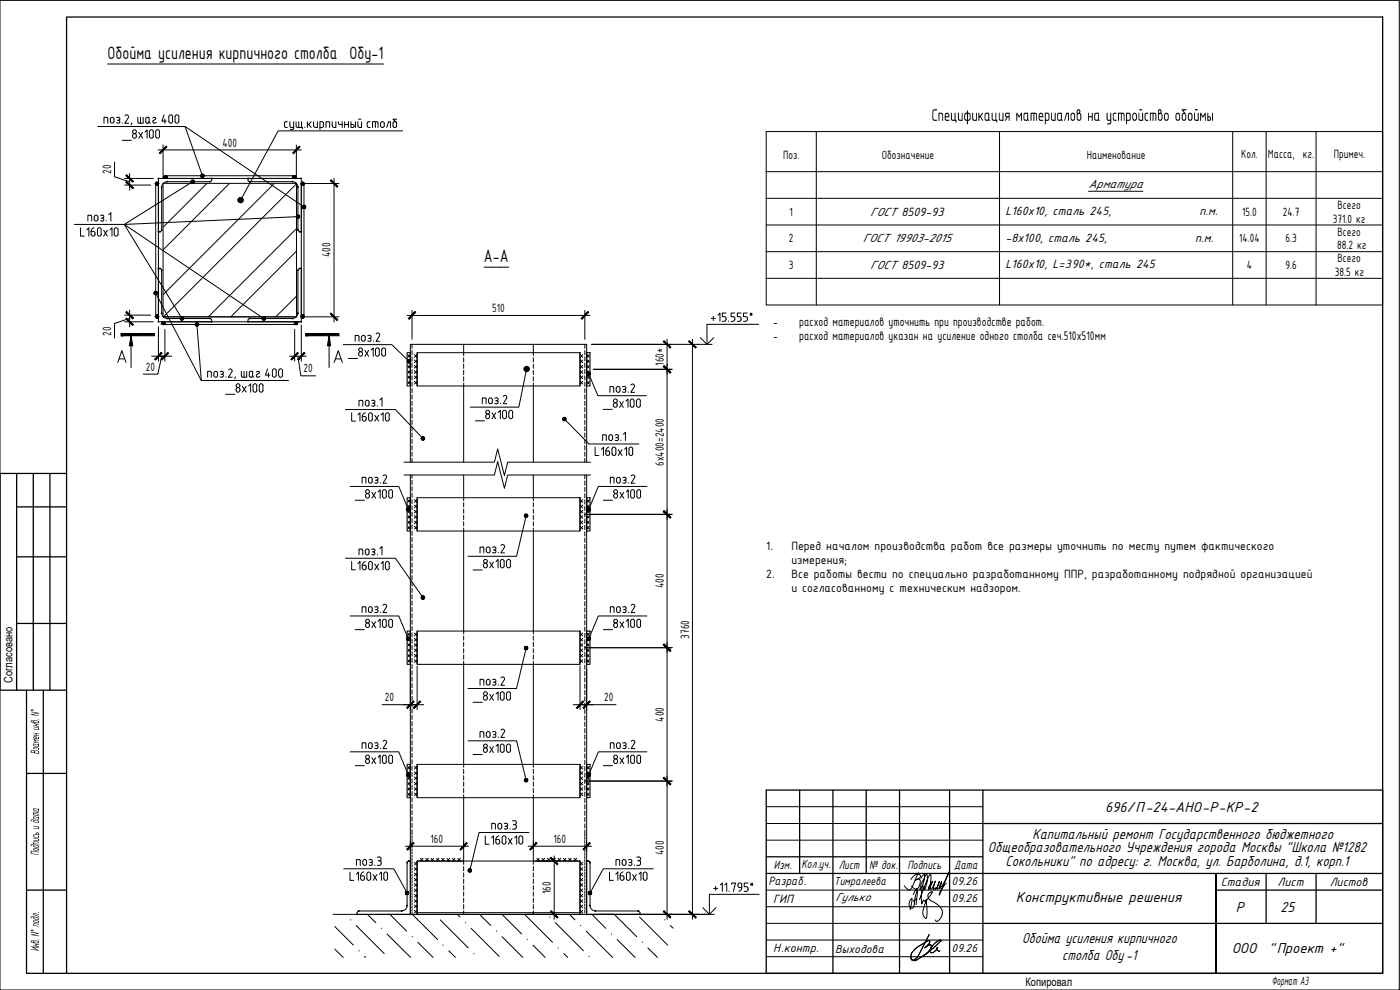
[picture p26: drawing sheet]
<svg xmlns="http://www.w3.org/2000/svg" width="420mm" height="297mm" viewBox="0 0 420 297" stroke-linecap="round" stroke-linejoin="round" font-family="sans-serif">
<defs><g id="words">
<g font-size="5.8">
<text x="32.3" y="17.7">Обойма усиления кирпичного столба Обу-1</text>
<text x="145.2" y="78.7">А-А</text>
</g>
<text font-size="5.4" x="279.5" y="36.3">Спецификация материалов на устройство обоймы</text>
<g font-size="4.8">
<text x="309.9" y="251.7">Капитальный ремонт Государственного бюджетного</text>
<text x="296.5" y="255.8">Общеобразовательного Учреждения города Москвы &quot;Школа №1282</text>
<text x="301.8" y="259.7">Сокольники&quot; по адресу: г. Москва, ул. Барболина, д.1, корп.1</text>
<text x="384.3" y="273.7">25</text>
<text x="306.7" y="282.9">Обойма усиления кирпичного</text>
<text x="318.8" y="287.9">столба Обу -1</text>
</g>
<g font-size="4.7">
<text x="331.6" y="243.6">696/П-24-АНО-Р-КР-2</text>
<text x="304.8" y="270.6">Конструктивные решения</text>
<text x="370.9" y="273.5">Р</text>
<text x="369.7" y="286.1">ООО</text>
<text x="380.8" y="286.1">&quot;Проект +&quot;</text>
</g>
<g font-size="4">
<text x="232.1" y="97.7">-</text>
<text x="239.9" y="97.7">расход материалов уточнить при производстве работ.</text>
<text x="232.1" y="102.1">-</text>
<text x="239.9" y="102.1">расход материалов указан на усиление одного столба сеч.510х510мм</text>
</g>
<g font-size="3.9">
<text x="66.8" y="44">400</text>
<text x="235" y="47.7">Поз.</text>
<text x="264.6" y="47.7">Обозначение</text>
<text x="326.2" y="47.7">Наименование</text>
<text x="372.4" y="47.5">Кол.</text>
<text x="380.5" y="47.4">Масса, кг.</text>
<text x="400.3" y="47.3">Примеч.</text>
<text x="33.4" y="52.2" transform="rotate(-90 33.4 52.2)">20</text>
<text x="326.7" y="56.4">Арматура</text>
<text x="237" y="64.8">1</text>
<text x="261.2" y="64.8">ГОСТ 8509-93</text>
<text x="301.8" y="64.5">L160х10, сталь 245,</text>
<text x="360" y="64.5">п.м.</text>
<text x="372.8" y="64.8">15.0</text>
<text x="385" y="64.8">24.7</text>
<text x="401.4" y="62.7">Всего</text>
<text x="400" y="66.8">371.0 кг</text>
<text x="401.4" y="70.7">Всего</text>
<text x="99.2" y="77.2" transform="rotate(-90 99.2 77.2)">400</text>
<text x="236.8" y="72.8">2</text>
<text x="259" y="72.8">ГОСТ 19903-2015</text>
<text x="301.8" y="72.5">-8х100, сталь 245,</text>
<text x="358.7" y="72.5">п.м.</text>
<text x="371.9" y="72.8">14.04</text>
<text x="385.8" y="72.8">6.3</text>
<text x="401.3" y="74.8">88.2 кг</text>
<text x="236.8" y="80.8">3</text>
<text x="261.2" y="80.8">ГОСТ 8509-93</text>
<text x="301.8" y="80.5">L160х10, L=390*, сталь 245</text>
<text x="374.2" y="80.8">4</text>
<text x="385.8" y="80.8">9.6</text>
<text x="400.6" y="82.8">38.5 кг</text>
<text x="401.4" y="78.7">Всего</text>
<text x="147.7" y="93.6">510</text>
<text x="33.4" y="100.7" transform="rotate(-90 33.4 100.7)">20</text>
<text x="43.8" y="111.2">20</text>
<text x="91.1" y="111.7">20</text>
<text x="199.2" y="109.8" transform="rotate(-90 199.2 109.8)">160*</text>
<text x="199.2" y="139.8" transform="rotate(-90 199.2 139.8)">6х400=2400</text>
<text x="230" y="165.2">1.</text>
<text x="237.5" y="165.2">Перед началом производства работ все размеры уточнить по месту путем фактического</text>
<text x="230" y="173.5">2.</text>
<text x="237.5" y="169.4">измерения;</text>
<text x="237.5" y="173.5">Все работы вести по специально разработанному ППР, разработанному подрядной организацией</text>
<text x="199.2" y="176.5" transform="rotate(-90 199.2 176.5)">400</text>
<text x="237.5" y="177.7">и согласованному с техническим надзором.</text>
<text x="206.8" y="191.6" transform="rotate(-90 206.8 191.6)">3760</text>
<text x="115.5" y="210.4">20</text>
<text x="181.3" y="210.4">20</text>
<text x="11.7" y="216.2" transform="rotate(-90 11.7 216.2)">. N°</text>
<text x="199.2" y="216.5" transform="rotate(-90 199.2 216.5)">400</text>
<text x="11.7" y="226.3" transform="rotate(-90 11.7 226.3)">Взамен инв</text>
<text x="11.7" y="256.7" transform="rotate(-90 11.7 256.7)">Подпись и дата</text>
<text x="129.2" y="252.9">160</text>
<text x="166.2" y="252.9">160</text>
<text x="199.2" y="256.5" transform="rotate(-90 199.2 256.5)">400</text>
<text x="232.2" y="260.8">Изм.</text>
<text x="240.5" y="260.4">Колуч.</text>
<text x="245.2" y="260.4">.</text>
<text x="251.7" y="260.8">Лист</text>
<text x="260.8" y="260.8">№ док.</text>
<text x="272.3" y="260.8">Подпись</text>
<text x="286.4" y="260.6">Дата</text>
<text x="165.3" y="268.3" transform="rotate(-90 165.3 268.3)">160</text>
<text x="230.6" y="265.5">Разраб.</text>
<text x="366.4" y="265.8">Стадия</text>
<text x="383.4" y="265.8">Лист</text>
<text x="399.1" y="265.8">Листов</text>
<text x="232" y="270.8">ГИП</text>
<text x="11.7" y="285.4" transform="rotate(-90 11.7 285.4)">Инв . N° подл .</text>
<text x="232" y="285.7">Н.контр.</text>
<text x="381.7" y="295.4">Формат А3</text>
</g>
<g font-size="3.7">
<text x="250.3" y="265.7">Тимралеева</text>
<text x="285.6" y="265.5">09.26</text>
<text x="250.7" y="270.4">Гулько</text>
<text x="285.6" y="270.5">09.26</text>
<text x="250.7" y="285.8">Выходова</text>
<text x="285.6" y="285.5">09.26</text>
</g>
<g font-size="3.5">
<text x="3.7" y="204.9" transform="rotate(-90 3.7 204.9)">Согласовано</text>
<text x="307.8" y="295.9">Копировал</text>
</g>
</g></defs>
<g fill="none" stroke="#000" stroke-width=".3">
<path d="M230 51.5h185v40h-185zM230 59.5h185M245 51.5v40M300 51.5v40M326.7 57.4h16.3M370 51.5v40M380 51.5v40M395 51.5v40M230 67.5h185M230 75.5h185M230 83.5h185M121.2 138.7h27.2l1-4 2 8 1-4h24.8"/>
<path d="M121.2 142.5h27.2l1-4 2 8 1-4h24.8"/>
</g>
<path d="M245 39.5v12M300 39.5v12M370 39.5v12M380 39.5v12M395 39.5v12M230 51.5v-12h185v12" fill="none" stroke="#000" stroke-width=".3"/>
<g fill="#000">
<path d="M332.1 33.9l.3 .1v1.7l.2 .2h.6v-2h.3v2.9l-.5 .5-.8-.1 .1-.2 .8-.1 .1-.6h-.7l-.4-.4zM334.1 34l.3-.2 .7 .1-.1 .2h-.5l-.3 .3 .1 1.4 .7 .1v.4h-.6l-.4-.5zM335.5 33.9h1.7l.3 .4-.1 2-.2-.1v-1.8l-.3-.3h-.3v2.2l-.2-.1v-2.1h-.6v2l-.2 .2zM343.6 34.1l.4-.3 .6 .1-.8 .5v1.3l.2 .2h.6v.4h-.6l-.5-.5zM345.1 33.9l1.5-.1 .3 .3 .1 2.2-.2-.2v-1.7l-.3-.3h-.3l-.1 2.2-.2-.2v-2h-.5v2.1h-.3zM360.2 33.9l.2-.1 .6 1 .6-.9h.3l-.1 2.4-.2-.1v-1.7l-.6 .9-.5-.9v1.7h-.3z"/>
<path d="M338 33.8l1 .1 .3 .4v1.6l-.3 .3-.8 .1-.1 1-.2-.1zM338.2 34.1v1.8h.6l.2-.2v-1.3z"/>
<path d="M340 34.1l.6-.3 .6 .6v1.3l-.6 .6-.4-.1-.4-.5zM340.3 34.2l-.2 .2v1.1l.5 .4 .3-.4v-1l-.2-.3z"/>
<path d="M341.7 33.9h.2v1.8l.3 .2h.6v-2h.2v2.4h-.9l-.4-.4zM342 32.8h.7l.1 .2-.7 .1z"/>
<path d="M347.9 33.1l-.1 .9 .5-.4v-.4zM347.7 32.9l.4-.1 .4 .2v.9l.4 .7v1.1l-.6 .6-.4-.1-.4-.5v-2.5zM347.9 34.3l-.1 1.2 .5 .4 .3-.4v-1l-.4-.4z"/>
<path d="M349.7 33.9h.6l.4 .5v1.3l-.5 .6-.5-.1-.3-.5-.1-1.1zM349.8 34.3l-.2 1.2 .5 .4 .4-.4v-.9l-.3-.4z"/>
<path d="M353.1 33.9h.6l.5 .5v1.3l-.6 .6-.5-.1-.3-.7v-1.1zM353.2 34.3l-.1 1.2 .5 .4 .3-.4v-.9l-.2-.4z"/>
<path d="M354.6 32.8h1.4l-.1 .3h-.8l.9 1.3v1.4l-.5 .5-.5-.1-.4-.7 .1-1.2 .6-.5zM355 34.3l-.1 1.3 .5 .3 .3-.3 .1-.9-.2-.5z"/>
<path d="M356.7 34l.6-.2 .5 .5v1.5l-.5 .5-.4-.1-.4-.4v-1.3zM356.9 34.3l-.1 1.3 .5 .3 .3-.3v-1.1l-.4-.4z"/>
<path d="M358.4 33.8l.2 .1v1.7l.3 .3h.6v-2h.2v2.4h-.9l-.4-.3zM358.6 32.8h.8l.1 .2-.7 .1z"/>
<path d="M362.3 33.9l.3 .1v.9l.6 .1 .2 .3v.6l-.4 .4-.7-.1zM362.6 35.2v.7l.5-.1v-.4zM363.7 33.9h.3l-.1 2.4-.2-.1z"/>
</g>
<path d="M62.1 55l-13.2 13.2M68.9 55l-20 20M82.3 55l-33.4 33.4M89 55.1l-39.9 40M89 68.6l-26.5 26.5M89 75.3l-19.7 19.8M89 88.8l-6.2 6.3" fill="none" stroke="#000" stroke-width=".3"/>
<g fill="none" stroke="#000" stroke-width=".3">
<path d="M34.4 48.6v4.4l4.5 1.6M37.4 53.5h8.6M37.4 55.5h7.8M38.9 52v5.1M47.5 45h43M48.9 55h40.1v40.1h-40.1zM48.9 43.5v10M88.9 43.5v10M90.4 55.1h11.3M100.2 53.5v43M37.4 96.5h8.6M37.4 94.6h7.8"/>
<path d="M38.9 95.5l-4.5 1.6v4.4M38.9 93v5.1M47.5 98.1v10.3M48.9 95.1h40.1M49.5 98.8v9.6M88.4 98.8v9.6M90.4 97.5v10.9M90.5 95.1h11.2M122.2 94.6h54.8M123.7 93.1v8.7M175.5 93.1v8.7M45.5 106.9h2"/>
<path d="M47.5 106.9h2h-2M48.5 106.9l-1.1 5.4h-4.4M49.5 106.9h2M86.9 106.9h5M89.4 106.9l.9 5.9h4.4M177.5 103.3h31.8M178.1 110.8h23.6M200.2 101.8v174M207.8 101.8v174M175.6 154.3h26.1M125.2 199.8v13.1M174.1 199.8v13.1"/>
<path d="M175.6 194.3h26.1M114.7 211.4h8.4M123.1 211.4h2.1h-2.1M123.1 200.7v12.2M125.2 211.4h2M172 211.4h2.1M176.1 211.4h-2h2M176.1 200.7v12.2M176.1 211.4h8.8M175.6 234.3h26.1M121.7 253.9h19M123.1 252.4v2.9"/>
<path d="M139.1 252.4v1.9M158.5 253.9h19M160.1 252.4v1.2M161.5 258.3h6.3M166.3 256.8v19M176.1 252.4v2.9M99.9 274.3h112.3"/>
</g>
<g fill="none" stroke="#000" stroke-width=".3">
<path d="M46.7 55.5h.8v39.1h-.8zM63.5 54l-.5 .5h-12.9a1.59 1.59 0 0 0-1.5 1.6l-.1 12.9M63.5 54v-.5h-16v16h.5M74.4 54l.6 .5h12.8a1.59 1.59 0 0 1 1.6 1.6v12.9M74.4 54v-.5h16v16h-.4M87.9 53.5v-.8h-37.8v.8h40.3M90.4 55.5h.8v39.1h-.8zM48.6 69l-.6 .5M89.5 69l.5 .5M49.5 96.5v.9h38.9v-.9M50.1 96.5h40.3M50.1 95.6h12.9"/>
<path d="M50.1 95.5a1.59 1.59 0 0 1-1.5-1.6l-.1-12.8-.2-.5-.8-.1v16h16v-.4M63 95.5l.5 .6M74.9 95.6h12.9M75 95.5l-.6 .6M87.8 95.5a1.59 1.59 0 0 0 1.6-1.6v-12.8l.3-.5 .7-.1v16h-16v-.4"/>
</g>
<g fill="#000" stroke="#000" stroke-width=".3">
<path d="M46.8 55.4h.6zM46.8 54.8h.6zM46.9 55.5h.4zM47 55.5h.2zM49.6 53.5h.1zM49.6 52.7h.1zM87.9 52.9h.7zM88 53.4h.6zM88 52.8h.6zM88.2 53.5h.2zM90.5 55.4h.6zM90.6 54.8h.5z"/>
<path d="M90.6 55.5h.4zM90.7 55.5h.2zM46.8 95.2h.6zM46.8 94.7h.6zM46.9 94.6h.4zM47 95.4h.2zM48.9 96.6h.4zM49 97.4h.1zM49 97.4h.2zM88.5 97.3h.6zM88.6 96.7h.5zM88.7 97.4h.2z"/>
<path d="M90.5 95.2h.6zM90.6 94.7h.5zM90.7 94.6h.3zM90.7 95.4h.2z"/>
<path d="M47 54.7h.2zM47 54.7h.2z"/>
<path d="M47 54.7h.2zM46.9 54.7h.3z"/>
<path d="M46.9 55.5h.3zM46.9 55.5h.3z"/>
<path d="M46.9 54.7h.4zM46.9 54.7h.4z"/>
<path d="M46.9 54.7l.4 .1zM46.9 54.8h.4z"/>
<path d="M46.9 54.8h.4zM46.9 54.8h.4z"/>
<path d="M46.9 55.5h.4zM46.9 55.5h.3z"/>
<path d="M46.9 54.8h.5zM46.9 54.8h.5z"/>
<path d="M46.9 55.4h.4zM46.9 55.4l.4 .1zM46.9 55.5h.4z"/>
<path d="M46.8 54.8h.6zM46.8 54.8h.6zM46.8 54.8h.6z"/>
<path d="M46.8 55.4h.6zM46.8 55.4h.5z"/>
<path d="M46.8 54.8l.7 .1zM46.7 54.9h.8z"/>
<path d="M46.8 55.4h.6zM46.8 55.4h.6z"/>
<path d="M46.7 54.9h.8zM46.7 54.9h.8z"/>
<path d="M46.7 54.9l.8 .1zM46.7 54.9l.8 .1z"/>
<path d="M46.7 55.3l.8 .1zM46.7 55.3l.8 .1z"/>
<path d="M46.7 55.4h.8zM46.7 55.4h.7zM46.8 55.4h.6z"/>
<path d="M46.7 55h.8zM46.7 55h.8z"/>
<path d="M46.7 55l.8 .1zM46.7 55l.8 .1z"/>
<path d="M46.7 55.1h.8zM46.7 55.1h.8z"/>
<path d="M46.7 55.1l.8 .1zM46.7 55.1l.8 .1z"/>
<path d="M46.7 55.2h.8zM46.7 55.2h.8z"/>
<path d="M46.7 55.2l.8 .1zM46.7 55.2l.8 .1z"/>
<path d="M46.7 55.3h.8zM46.7 55.3h.8z"/>
<path d="M46.7 55.1h.8zM46.7 55.1h.8z"/>
<path d="M46.7 55.1h.8zM46.7 55.1h.8z"/>
<path d="M49.6 52.7h.2zM49.6 52.7h.2z"/>
<path d="M49.5 52.7h.3zM49.5 52.7h.3z"/>
<path d="M49.5 53.5h.3zM49.5 53.5h.2z"/>
<path d="M49.5 52.7h.4zM49.4 52.7h.5z"/>
<path d="M49.5 53.5h.3zM49.5 53.5h.3z"/>
<path d="M49.4 52.7l.5 .1zM49.4 52.7l.5 .1z"/>
<path d="M49.4 53.5h.5zM49.4 53.5h.4z"/>
<path d="M49.4 52.8h.5zM49.4 52.8h.5z"/>
<path d="M49.4 53.4h.5zM49.4 53.4h.6z"/>
<path d="M49.4 53.4l.5 .1zM49.4 53.4l.5 .1z"/>
<path d="M49.4 53.5h.5zM49.4 53.5h.5z"/>
<path d="M49.4 52.8h.6zM49.4 52.8h.6z"/>
<path d="M49.4 52.8l.6 .1zM49.3 52.9h.7z"/>
<path d="M49.3 52.9h.7zM49.3 52.9h.7z"/>
<path d="M49.3 52.9h.7zM49.3 52.9h.7zM49.3 52.9h.7zM49.3 52.9h.7z"/>
<path d="M49.3 53.3l.7 .1zM49.3 53.3l.7 .1z"/>
<path d="M49.3 53.4h.7zM49.3 53.4h.7z"/>
<path d="M49.3 52.9l.7 .1zM49.3 52.9l.7 .1z"/>
<path d="M49.2 53h.9zM49.2 53h.9z"/>
<path d="M49.2 53.2l.8 .1zM49.2 53.2l.8 .1z"/>
<path d="M49.3 53.3h.7zM49.3 53.3h.7z"/>
<path d="M49.3 53.3h.7zM49.3 53.3h.7z"/>
<path d="M49.2 53l.9 .1zM49.2 53l.9 .1z"/>
<path d="M49.2 53.1h.9zM49.2 53.1h.9z"/>
<path d="M49.2 53.1l.9 .1zM49.2 53.1l.9 .1z"/>
<path d="M49.2 53.2h.9zM49.2 53.2h.9z"/>
<path d="M49.2 53.2h.9zM49.2 53.2h.8z"/>
<path d="M88.2 52.7h.2zM88.2 52.7h.2z"/>
<path d="M88.2 52.7h.2zM88.2 52.7h.2z"/>
<path d="M88.1 52.7h.3zM88.1 52.7h.3z"/>
<path d="M88.1 53.5h.3zM88.1 53.5h.3z"/>
<path d="M88.1 52.7h.4zM88.1 52.7h.4z"/>
<path d="M88.1 53.5h.3zM88.1 53.5h.3z"/>
<path d="M88.1 52.7l.4 .1zM88.1 52.7l.4 .1z"/>
<path d="M88.1 53.5h.4zM88.1 53.5h.3z"/>
<path d="M88.1 52.8h.5zM88.1 52.8h.5zM88 52.8h.6z"/>
<path d="M88.1 53.5h.4zM88.1 53.5h.4z"/>
<path d="M88 52.8l.6 .1zM88 52.8l.6 .1z"/>
<path d="M88 53.4h.6zM88 53.4l.5 .1z"/>
<path d="M88 52.9h.6zM88 52.9h.6z"/>
<path d="M88 53.4h.6zM88 53.4h.6zM88 53.4h.6z"/>
<path d="M87.9 52.9h.7zM87.9 52.9h.7zM87.9 52.9h.7z"/>
<path d="M87.9 52.9l.8 .1zM87.9 52.9l.8 .1z"/>
<path d="M87.9 53.3h.7zM87.9 53.3h.7zM87.9 53.3h.7zM87.9 53.3h.7z"/>
<path d="M87.9 53.3h.7zM87.9 53.3l.7 .1z"/>
<path d="M87.9 53h.8zM87.9 53h.8z"/>
<path d="M87.9 53l.8 .1zM87.9 53l.8 .1z"/>
<path d="M87.9 53.1h.8zM87.9 53.1h.8z"/>
<path d="M87.9 53.1l.8 .1zM87.9 53.1l.8 .1z"/>
<path d="M87.9 53.2h.8zM87.9 53.2h.8z"/>
<path d="M87.9 53.2h.8zM87.9 53.2h.8z"/>
<path d="M87.9 53.2h.8zM87.9 53.2l.7 .1z"/>
<path d="M90.8 54.7h.1zM90.7 54.7h.2z"/>
<path d="M90.7 54.7h.3zM90.7 54.7h.3z"/>
<path d="M90.7 55.5h.3zM90.7 55.5h.2z"/>
<path d="M90.7 54.7h.3zM90.7 54.7h.3z"/>
<path d="M90.7 54.7l.3 .1zM90.7 54.7l.3 .1z"/>
<path d="M90.6 54.8h.5zM90.6 54.8h.5z"/>
<path d="M90.7 55.5h.3zM90.7 55.5h.3z"/>
<path d="M90.6 54.8h.5zM90.6 54.8h.5z"/>
<path d="M90.6 55.4h.5zM90.6 55.4l.4 .1zM90.6 55.5h.4z"/>
<path d="M90.6 54.8h.5zM90.6 54.8h.5zM90.5 54.8h.6z"/>
<path d="M90.6 55.4h.5zM90.6 55.4h.5z"/>
<path d="M90.5 54.8l.7 .1zM90.5 54.9h.7z"/>
<path d="M90.6 55.4h.5zM90.6 55.4h.5z"/>
<path d="M90.5 54.9h.7zM90.5 54.9h.7z"/>
<path d="M90.5 54.9l.7 .1zM90.5 54.9l.7 .1z"/>
<path d="M90.5 55.3l.7 .1zM90.5 55.3l.7 .1z"/>
<path d="M90.5 55.4h.7zM90.5 55.4h.6zM90.5 55.4h.6z"/>
<path d="M90.5 55h.7zM90.5 55h.7z"/>
<path d="M90.4 55l.8 .1zM90.4 55l.8 .1z"/>
<path d="M90.4 55.1h.8zM90.4 55.1h.8zM90.4 55.1h.8zM90.4 55.1h.8z"/>
<path d="M90.4 55.1h.8zM90.4 55.1h.8z"/>
<path d="M90.4 55.1l.8 .1zM90.4 55.1l.8 .1z"/>
<path d="M90.4 55.2h.8zM90.4 55.2h.8z"/>
<path d="M90.4 55.2l.8 .1zM90.4 55.2l.8 .1z"/>
<path d="M90.5 55.3h.7zM90.5 55.3h.7z"/>
<path d="M47 94.6h.2zM47 94.6h.2z"/>
<path d="M47 94.6h.2zM46.9 94.6h.3z"/>
<path d="M46.9 94.6h.4zM46.9 94.6h.4zM46.9 94.6h.4z"/>
<path d="M46.9 95.4h.3zM46.9 95.4h.4z"/>
<path d="M46.9 95.4h.3zM46.9 95.4h.3z"/>
<path d="M46.9 94.6h.4zM46.9 94.6h.4z"/>
<path d="M46.9 95.3l.4 .1zM46.9 95.3l.4 .1z"/>
<path d="M46.9 94.6h.5zM46.8 94.6h.6z"/>
<path d="M46.9 95.3h.4zM46.9 95.3h.4z"/>
<path d="M46.8 94.6l.6 .1zM46.8 94.6l.6 .1zM46.8 94.7h.6z"/>
<path d="M46.8 95.3h.6zM46.8 95.3h.5z"/>
<path d="M46.8 94.7h.7zM46.8 94.7h.7z"/>
<path d="M46.8 95.2h.6zM46.8 95.2l.6 .1z"/>
<path d="M46.7 94.7l.8 .1zM46.7 94.7l.8 .1z"/>
<path d="M46.7 94.8h.8zM46.7 94.8h.8z"/>
<path d="M46.7 95.2h.8zM46.7 95.2h.8z"/>
<path d="M46.7 95.2h.8zM46.7 95.2h.7zM46.8 95.2h.6z"/>
<path d="M46.7 94.8l.8 .1zM46.7 94.8l.8 .1z"/>
<path d="M46.7 94.9h.8zM46.7 94.9h.8z"/>
<path d="M46.7 94.9h.8zM46.7 94.9h.8z"/>
<path d="M46.7 94.9l.8 .1zM46.7 94.9l.8 .1z"/>
<path d="M46.7 95h.8zM46.7 95h.8z"/>
<path d="M46.7 95h.8zM46.7 95h.8z"/>
<path d="M46.7 95l.8 .1zM46.7 95l.8 .1z"/>
<path d="M46.7 95.1h.8zM46.7 95.1h.8z"/>
<path d="M46.7 95.1h.8zM46.7 95.1l.8 .1z"/>
<path d="M49 96.5h.2zM49 96.5h.2z"/>
<path d="M49 96.5l.2 .1zM49 96.5l.2 .1z"/>
<path d="M48.9 96.6h.4zM48.9 96.6h.4zM48.9 96.6h.4z"/>
<path d="M48.9 97.4h.3zM48.9 97.4h.3z"/>
<path d="M48.9 96.6h.4zM48.9 96.6h.4z"/>
<path d="M48.9 97.3h.4zM48.9 97.3h.4z"/>
<path d="M48.9 97.3l.4 .1zM48.9 97.3l.4 .1z"/>
<path d="M48.9 97.4h.4zM48.9 97.4h.3z"/>
<path d="M48.9 96.6h.5zM48.8 96.6h.6z"/>
<path d="M48.8 96.6l.6 .1zM48.8 96.7h.6z"/>
<path d="M48.8 97.3h.6zM48.8 97.3h.5z"/>
<path d="M48.8 96.7h.6zM48.8 96.7h.6z"/>
<path d="M48.8 96.7l.6 .1zM48.8 96.7l.6 .1zM48.7 96.8h.7zM48.7 96.8h.7z"/>
<path d="M48.8 97.2l.6 .1zM48.8 97.2l.6 .1z"/>
<path d="M48.8 97.3h.6zM48.8 97.3h.6z"/>
<path d="M48.7 96.8h.8zM48.7 96.8h.8z"/>
<path d="M48.7 97.1l.7 .1zM48.7 97.1l.7 .1z"/>
<path d="M48.7 97.2h.7zM48.7 97.2h.7z"/>
<path d="M48.7 96.8h.8zM48.7 96.8h.8z"/>
<path d="M48.7 96.8l.8 .1zM48.7 96.8l.8 .1z"/>
<path d="M48.7 96.9h.8zM48.7 96.9h.8z"/>
<path d="M48.7 96.9l.8 .1zM48.7 96.9l.8 .1z"/>
<path d="M48.7 97h.8zM48.7 97h.8z"/>
<path d="M48.7 97l.8 .1zM48.7 97l.8 .1z"/>
<path d="M48.7 97.1h.8zM48.7 97.1h.8z"/>
<path d="M48.7 97.1h.8zM48.7 97.1h.8z"/>
<path d="M48.7 97.1h.8zM48.7 97.1h.7z"/>
<path d="M88.8 96.5h.1zM88.7 96.5h.2z"/>
<path d="M88.7 96.5l.2 .1zM88.7 96.5l.2 .1z"/>
<path d="M88.7 96.6h.3zM88.6 96.6h.4z"/>
<path d="M88.7 97.4h.2zM88.7 97.4h.2z"/>
<path d="M88.6 96.6h.4zM88.6 96.6h.4z"/>
<path d="M88.6 97.4h.4zM88.6 97.4h.3z"/>
<path d="M88.6 96.6h.5zM88.6 96.6h.5z"/>
<path d="M88.6 97.4h.4zM88.6 97.4h.4z"/>
<path d="M88.6 96.6l.5 .1zM88.6 96.6l.5 .1zM88.5 96.7h.6z"/>
<path d="M88.6 97.3h.5zM88.6 97.3l.4 .1z"/>
<path d="M88.5 96.7h.7zM88.5 96.7h.7z"/>
<path d="M88.6 97.3h.5zM88.6 97.3h.5z"/>
<path d="M88.5 96.7l.7 .1zM88.5 96.7l.7 .1zM88.5 96.8h.7zM88.5 96.8h.7z"/>
<path d="M88.5 97.2h.7zM88.5 97.2l.6 .1zM88.5 97.3h.6z"/>
<path d="M88.5 96.8h.7zM88.5 96.8h.7z"/>
<path d="M88.5 97.1l.7 .1zM88.5 97.1l.7 .1z"/>
<path d="M88.5 97.2h.7zM88.5 97.2h.7z"/>
<path d="M88.4 96.8h.8zM88.4 96.8h.8z"/>
<path d="M88.4 96.8l.8 .1zM88.4 96.8l.8 .1z"/>
<path d="M88.4 96.9h.8zM88.4 96.9h.8z"/>
<path d="M88.4 96.9l.8 .1zM88.4 96.9l.8 .1z"/>
<path d="M88.4 97h.8zM88.4 97h.8z"/>
<path d="M88.4 97l.8 .1zM88.4 97l.8 .1z"/>
<path d="M88.4 97.1h.8zM88.4 97.1h.8z"/>
<path d="M88.4 97.1h.8zM88.4 97.1h.8z"/>
<path d="M88.4 97.1h.8zM88.4 97.1h.8z"/>
<path d="M90.8 94.6h.1zM90.7 94.6h.2z"/>
<path d="M90.7 94.6h.3zM90.7 94.6h.3z"/>
<path d="M90.7 94.6h.3zM90.7 94.6h.3zM90.6 94.6h.4z"/>
<path d="M90.7 95.4h.3zM90.7 95.4h.3z"/>
<path d="M90.7 95.4h.3zM90.7 95.4h.2z"/>
<path d="M90.6 94.6h.5zM90.6 94.6h.5z"/>
<path d="M90.6 95.3l.4 .1zM90.6 95.3l.4 .1z"/>
<path d="M90.6 94.6h.5zM90.6 94.6h.5z"/>
<path d="M90.6 95.3h.5zM90.6 95.3h.4z"/>
<path d="M90.6 94.6l.5 .1zM90.6 94.6l.5 .1zM90.5 94.7h.6z"/>
<path d="M90.6 95.3h.5zM90.6 95.3h.5z"/>
<path d="M90.5 94.7h.7zM90.5 94.7h.7z"/>
<path d="M90.6 95.2h.5zM90.6 95.2l.5 .1z"/>
<path d="M90.5 94.7l.7 .1zM90.5 94.7l.7 .1z"/>
<path d="M90.5 94.8h.7zM90.5 94.8h.7z"/>
<path d="M90.5 95.2h.7zM90.5 95.2h.7z"/>
<path d="M90.5 95.2h.7zM90.5 95.2h.6zM90.5 95.2h.6z"/>
<path d="M90.5 94.8l.7 .1zM90.5 94.8l.7 .1z"/>
<path d="M90.4 94.9h.8zM90.4 94.9h.8z"/>
<path d="M90.4 94.9h.8zM90.4 94.9h.8z"/>
<path d="M90.4 94.9l.8 .1zM90.4 94.9l.8 .1zM90.4 95h.8zM90.4 95h.8z"/>
<path d="M90.4 95h.8zM90.4 95h.8z"/>
<path d="M90.4 95l.8 .1zM90.4 95l.8 .1z"/>
<path d="M90.4 95.1h.8zM90.4 95.1h.8z"/>
<path d="M90.5 95.1h.7zM90.5 95.1l.7 .1z"/>
</g>
<g fill="none" stroke="#000" stroke-width=".3">
<circle cx="47.1" cy="55.1" r=".4"/>
<circle cx="49.7" cy="53.1" r=".4"/>
<circle cx="88.3" cy="53.1" r=".4"/>
<circle cx="90.9" cy="55.1" r=".4"/>
<circle cx="47.1" cy="95" r=".4"/>
<circle cx="49.1" cy="97" r=".4"/>
<circle cx="88.8" cy="97" r=".4"/>
<circle cx="90.9" cy="95" r=".4"/>
</g>
<g fill="#000" stroke="#000" stroke-width=".3">
<circle cx="47.5" cy="53.5" r=".12"/>
<circle cx="48.5" cy="56.1" r=".12"/>
<circle cx="50.1" cy="54.5" r=".12"/>
<circle cx="63" cy="54.5" r=".12"/>
<circle cx="63.5" cy="53.5" r=".12"/>
<circle cx="74.4" cy="53.5" r=".12"/>
<circle cx="74.9" cy="54.5" r=".12"/>
<circle cx="87.8" cy="54.5" r=".12"/>
<circle cx="89.4" cy="56.1" r=".12"/>
<circle cx="90.4" cy="53.5" r=".12"/>
<circle cx="47.5" cy="69.5" r=".12"/>
<circle cx="48" cy="69.5" r=".12"/>
<circle cx="48.5" cy="69" r=".12"/>
<circle cx="89.4" cy="69" r=".12"/>
<circle cx="90" cy="69.5" r=".12"/>
<circle cx="90.4" cy="69.5" r=".12"/>
<circle cx="47.5" cy="96.5" r=".12"/>
<circle cx="47.5" cy="80.5" r=".12"/>
<circle cx="48" cy="80.5" r=".12"/>
<circle cx="48.5" cy="81.1" r=".12"/>
<circle cx="48.5" cy="94" r=".12"/>
<circle cx="50.1" cy="95.6" r=".12"/>
<circle cx="63" cy="95.6" r=".12"/>
<circle cx="63.5" cy="96.5" r=".12"/>
<circle cx="74.4" cy="96.5" r=".12"/>
<circle cx="74.9" cy="95.6" r=".12"/>
<circle cx="87.8" cy="95.6" r=".12"/>
<circle cx="89.4" cy="81.1" r=".12"/>
<circle cx="89.4" cy="94" r=".12"/>
<circle cx="90" cy="80.5" r=".12"/>
<circle cx="90.4" cy="80.5" r=".12"/>
<circle cx="90.4" cy="96.5" r=".12"/>
</g>
<!-- layer: 0 -->
<g fill="#000" stroke="#000" stroke-width=".3">
<path d="M37.8 54.6l2.2 1.8-2-2zM37.8 54.6l2.2 1.8-.2 .2z"/>
<path d="M37.8 52.6l2 2 .2-.2zM37.8 52.6l.2-.2 2 2z"/>
<path d="M49.9 43.9l-1.9 2.2 2.1-2zM47.8 45.9l2.1-2-1.9 2.2z"/>
<path d="M87.8 45.9l.3 .2 1.7-2.2zM89.8 43.9l.2 .2-1.9 2z"/>
<path d="M99.1 54.1l2 2.1 .2-.2zM99.1 54.1l.3-.2 1.9 2.1z"/>
<path d="M38 95.4l-.2 .3 2.2 1.7zM37.8 95.7l2.2 1.7-.2 .2z"/>
<path d="M37.8 93.7l2 2 .2-.3zM37.8 93.7l.2-.2 2 1.9z"/>
<path d="M99.4 93.9l-.3 .2 2.2 1.9zM99.1 94.1l2.2 1.9-.2 .2z"/>
<path d="M124.5 93.5l-1.7 2.2 2-2zM124.5 93.5l-1.7 2.2-.2-.2z"/>
<path d="M174.4 95.5l.2 .2 1.8-2.2zM176.4 93.5l.3 .2-2.1 2z"/>
<path d="M46.4 107.8l.2 .2 1.8-2.2zM48.4 105.8l.2 .2-2 2z"/>
<path d="M50.4 105.8l-1.8 2.2 2-2zM50.4 105.8l-1.8 2.2-.2-.2z"/>
<path d="M89.3 107.8l.2 .2 1.8-2.2zM91.3 105.8l.2 .2-2 2z"/>
<path d="M89.3 105.8l-1.8 2.2 2-2zM87.3 107.8l2-2-1.8 2.2z"/>
<path d="M199.3 109.7l-.2 .2 2.2 1.8zM199.1 109.9l2.2 1.8-.2 .2z"/>
<path d="M199.1 109.9l2 2 .2-.2zM199.3 109.7l2 2-2.2-1.8z"/>
<path d="M199.1 102.4l2 2 .2-.2zM199.1 102.4l.2-.2 2 2z"/>
<path d="M206.7 102.4l2 2 .2-.2zM206.7 102.4l.2-.2 2 2z"/>
<path d="M199.3 153.2l-.2 .2 2.2 1.8zM199.1 153.4l2.2 1.8-.2 .2z"/>
<path d="M199.1 153.4l2 2 .2-.2zM199.1 153.4l.2-.2 2 2z"/>
<path d="M199.3 193.2l-.2 .2 2.2 1.8zM199.1 193.4l2.2 1.8-.2 .2z"/>
<path d="M199.1 193.4l2 2 .2-.2zM199.1 193.4l.2-.2 2 2z"/>
<path d="M122 212.3l.3 .2 1.7-2.2zM124 210.3l.2 .3-1.9 1.9z"/>
<path d="M126.1 210.3l-1.9 2.2 2.1-1.9zM124 212.3l2.1-2-1.9 2.2z"/>
<path d="M173 212.3l.2 .2 1.8-2.2zM175 210.3l.2 .3-2 1.9z"/>
<path d="M177 210.3l-1.8 2.2 2-1.9zM177 210.3l-1.8 2.2-.2-.2z"/>
<path d="M199.3 233.2l-.2 .3 2.2 1.7zM199.1 233.5l2.2 1.7-.2 .2z"/>
<path d="M199.1 233.5l2 1.9 .2-.2zM199.1 233.5l.2-.3 2 2z"/>
<path d="M124 252.8l-1.7 2.2 1.9-2zM124 252.8l-1.7 2.2-.3-.2z"/>
<path d="M138 254.8l.3 .2 1.7-2.2zM140 252.8l.3 .2-2 2z"/>
<path d="M161 252.8l-1.8 2.2 2-2zM159 254.8l2-2-1.8 2.2z"/>
<path d="M165.2 257.5l2 1.9 .2-.2zM165.2 257.5l.2-.3 2 2z"/>
<path d="M175 254.8l.2 .2 1.8-2.2zM177 252.8l.2 .2-2 2z"/>
<path d="M165.4 273.2l-.2 .3 2.2 1.7zM165.2 273.5l2.2 1.7-.2 .2z"/>
<path d="M199.3 273.2l-.2 .3 2.2 1.7zM199.1 273.5l2.2 1.7-.2 .2z"/>
<path d="M206.9 273.2l-.2 .3 2.2 1.7zM206.7 273.5l2.2 1.7-.2 .2z"/>
</g>
<path d="M32.3 19.2h82.8M145.2 80.2h7.5" fill="none" stroke="#000" stroke-width=".3"/>
<g fill="none" stroke="#fff" stroke-width=".3">
<path d="M30.4 37.5h24.1M84.5 38.8h35.3M36.2 42h12.5M23.3 71.4h13M25.5 66.8h8.6M212.6 96.9h14.1M39 104.5v5M61.4 113.7h24.2M67.2 118.2h12.6M103.9 104.5v5M104 107.4h12.6M105.7 102.9h9.2"/>
<path d="M182.2 118.2h9.1M104.6 126.9h13.1M106.9 122.4h8.5M142.2 126.1h12.5M143.8 121.7h9.2M177.8 137.2h13M180 132.7h8.5M180.5 122.7h12.5M106.1 150h12.6M107.8 145.5h9.1M180.6 150h12.5M182.3 145.5h9.1"/>
<path d="M104.6 171.5h13.1M106.9 167h8.5M141.5 170.9h12.6M143.2 166.4h9.1M106.1 188.8h12.6M107.8 184.3h9.1M180.6 188.8h12.5M182.3 184.3h9.1M141.5 210.6h12.6M143.2 206.1h9.1M106.1 229.6h12.6M107.8 225.1h9.1"/>
<path d="M141.5 226.3h12.6M143.2 221.8h9.1M180.6 229.6h12.5M182.3 225.1h9.1M144.7 253.8h13M146.7 249.3h9.1M104.2 264.7h13M106.1 260.2h9.1M182 264.7h13M184 260.2h9.1M213.3 268h13.6"/>
</g>
<g fill="#fff" stroke="#fff" stroke-width=".3">
<path d="M34.1 104.5l4.9 5h-4.9zM34.1 104.5l4.9 5v-5z"/>
<path d="M99.1 104.5l4.8 5h-4.8zM99.1 104.5l4.8 5v-5z"/>
<path d="M30.4 34h24.1l-24.1 3.5zM30.4 37.5h24.1v-3.5z"/>
<path d="M36.2 38.5h12.5l-12.5 3.5zM36.2 42h12.5v-3.5z"/>
<path d="M84.5 35.2h35.3l-35.3 3.6zM84.5 38.8h35.3v-3.6z"/>
<path d="M61.4 110.2h24.2l-24.2 3.5zM61.4 113.7h24.2v-3.5z"/>
<path d="M67.2 114.7h12.6l-12.6 3.5zM67.2 118.2h12.6v-3.5z"/>
<path d="M25.5 63.4h8.6l-8.6 3.4zM25.5 66.8h8.6v-3.4z"/>
<path d="M23.3 67.8h13l-13 3.6zM23.3 71.4h13v-3.6z"/>
<path d="M105.7 99.4h9.2l-9.2 3.5zM105.7 102.9h9.2v-3.5z"/>
<path d="M104 103.9h12.6l-12.6 3.5zM104 107.4h12.6v-3.5z"/>
<path d="M143.8 118.1h9.2l-9.2 3.6zM143.8 121.7h9.2v-3.6z"/>
<path d="M142.2 122.6h12.5l-12.5 3.5zM142.2 126.1h12.5v-3.5z"/>
<path d="M182.2 114.7h9.1l-9.1 3.5zM182.2 118.2h9.1v-3.5z"/>
<path d="M180.5 119.2h12.5l-12.5 3.5zM180.5 122.7h12.5v-3.5z"/>
<path d="M182.3 142h9.1l-9.1 3.5zM182.3 145.5h9.1v-3.5z"/>
<path d="M180.6 146.5h12.5l-12.5 3.5zM180.6 150h12.5v-3.5z"/>
<path d="M182.3 180.8h9.1l-9.1 3.5zM182.3 184.3h9.1v-3.5z"/>
<path d="M180.6 185.3h12.5l-12.5 3.5zM180.6 188.8h12.5v-3.5z"/>
<path d="M182.3 221.6h9.1l-9.1 3.5zM182.3 225.1h9.1v-3.5z"/>
<path d="M180.6 226.1h12.5l-12.5 3.5zM180.6 229.6h12.5v-3.5z"/>
<path d="M107.8 142h9.1l-9.1 3.5zM107.8 145.5h9.1v-3.5z"/>
<path d="M106.1 146.5h12.6l-12.6 3.5zM106.1 150h12.6v-3.5z"/>
<path d="M107.8 180.8h9.1l-9.1 3.5zM107.8 184.3h9.1v-3.5z"/>
<path d="M106.1 185.3h12.6l-12.6 3.5zM106.1 188.8h12.6v-3.5z"/>
<path d="M107.8 221.6h9.1l-9.1 3.5zM107.8 225.1h9.1v-3.5z"/>
<path d="M106.1 226.1h12.6l-12.6 3.5zM106.1 229.6h12.6v-3.5z"/>
<path d="M143.2 162.9h9.1l-9.1 3.5zM143.2 166.4h9.1v-3.5z"/>
<path d="M141.5 167.4h12.6l-12.6 3.5zM141.5 170.9h12.6v-3.5z"/>
<path d="M143.2 202.6h9.1l-9.1 3.5zM143.2 206.1h9.1v-3.5z"/>
<path d="M141.5 207.1h12.6l-12.6 3.5zM141.5 210.6h12.6v-3.5z"/>
<path d="M143.2 218.3h9.1l-9.1 3.5zM143.2 221.8h9.1v-3.5z"/>
<path d="M141.5 222.8h12.6l-12.6 3.5zM141.5 226.3h12.6v-3.5z"/>
<path d="M106.9 163.5h8.5l-8.5 3.5zM106.9 167h8.5v-3.5z"/>
<path d="M104.6 168h13.1l-13.1 3.5zM104.6 171.5h13.1v-3.5z"/>
<path d="M106.9 118.9h8.5l-8.5 3.5zM106.9 122.4h8.5v-3.5z"/>
<path d="M104.6 123.3h13.1l-13.1 3.6zM104.6 126.9h13.1v-3.6z"/>
<path d="M180 129.2h8.5l-8.5 3.5zM180 132.7h8.5v-3.5z"/>
<path d="M177.8 133.7h13l-13 3.5zM177.8 137.2h13v-3.5z"/>
<path d="M212.6 93.4h14.1l-14.1 3.5zM212.6 96.9h14.1v-3.5z"/>
<path d="M184 256.7h9.1l-9.1 3.5zM184 260.2h9.1v-3.5z"/>
<path d="M182 261.1h13l-13 3.6zM182 264.7h13v-3.6z"/>
<path d="M146.7 245.8h9.1l-9.1 3.5zM146.7 249.3h9.1v-3.5z"/>
<path d="M144.7 250.3h13l-13 3.5zM144.7 253.8h13v-3.5z"/>
<path d="M106.1 256.7h9.1l-9.1 3.5zM106.1 260.2h9.1v-3.5z"/>
<path d="M104.2 261.1h13l-13 3.6zM104.2 264.7h13v-3.6z"/>
<path d="M213.3 264.4h13.6l-13.6 3.6zM213.3 268h13.6v-3.6z"/>
</g>
<g fill="#000" stroke="#000" stroke-width=".3">
<path d="M72.2 60.1h.7v.3zM39.3 100.7l.5 3h-1zM98.8 100.7l.4 3h-.9zM158 110.7h.8l-.1 .3z"/>
<path d="M57.3 54.5l.1 .3 .4-.3zM57.4 54.8l.4-.3-.2 .5zM57.8 54.5l-.2 .5h.2z"/>
<path d="M57.6 54.1l.2 .4v-.5zM57.6 54.1l.2 .4-.4-.2zM57.4 54.3l-.1 .2h.5z"/>
<path d="M57.8 54.5v.5h.3zM57.8 54.5l.5 .3-.2 .2zM57.8 54.5l.5 .3v-.3z"/>
<path d="M57.8 54.5h.5v-.2zM58.1 54.1l.2 .2-.5 .2zM57.8 54v.5l.3-.4z"/>
<path d="M60.2 52.7l.1 .3 .4-.3zM60.3 53l.4-.3-.2 .5zM60.7 52.7l-.2 .5h.2z"/>
<path d="M60.5 52.3l.2 .4v-.5zM60.5 52.3l.2 .4-.4-.2zM60.3 52.5l-.1 .2h.5z"/>
<path d="M60.7 52.7v.5h.3zM60.7 52.7l.5 .3-.2 .2zM60.7 52.7l.5 .3 .1-.3z"/>
<path d="M60.7 52.7h.6l-.1-.2zM61 52.3l.2 .2-.5 .2zM60.7 52.2v.5l.3-.4z"/>
<path d="M71.7 59.5l-.2 .3 .7 .3zM71.5 59.8l.7 .3h-.7zM71.5 60.1v.3l.7-.3z"/>
<path d="M72.2 59.3v.8l.3-.7zM71.9 59.4l.3-.1v.8zM71.7 59.5l.5 .6-.3-.7z"/>
<path d="M71.5 60.4l.2 .2 .5-.5zM71.7 60.6l.5-.5-.3 .6zM72.2 60.1l-.3 .6 .3 .1z"/>
<path d="M72.2 60.1v.7l.3-.1zM72.2 60.1l.5 .5-.2 .1zM72.2 60.1l.5 .5 .2-.2z"/>
<path d="M72.2 60.1h.7v-.3zM72.7 59.5l.2 .3-.7 .3zM72.5 59.4l-.3 .7 .5-.6z"/>
<path d="M88.9 65l.1 .3 .4-.3zM89 65.3l.4-.3-.2 .4zM89.4 65l-.2 .4 .2 .1z"/>
<path d="M89.2 64.6l.2 .4v-.5zM89.2 64.6l.2 .4-.4-.2zM89 64.8l-.1 .2h.5z"/>
<path d="M89.4 65v.5l.3-.1zM89.4 65l.4 .3-.1 .1zM89.4 65l.4 .3 .1-.3z"/>
<path d="M89.4 65h.5l-.1-.2zM89.7 64.6l.1 .2-.4 .2zM89.4 64.5v.5l.3-.4z"/>
<path d="M90.7 62.1l.1 .2 .4-.2zM90.8 62.3l.4-.2-.2 .4zM91.2 62.1l-.2 .4 .2 .1z"/>
<path d="M91 61.7l.2 .4v-.5zM90.8 61.8l.2-.1 .2 .4zM90.8 61.8l-.1 .3h.5z"/>
<path d="M91.2 62.1v.5l.3-.1zM91.2 62.1l.5 .2-.2 .2zM91.2 62.1l.5 .2v-.2z"/>
<path d="M91.2 62.1h.5v-.3zM91.5 61.7l.2 .1-.5 .3zM91.2 61.6v.5l.3-.4z"/>
<path d="M46.2 88l.1 .2 .4-.2zM46.3 88.2l.4-.2-.2 .4zM46.7 88l-.2 .4h.2z"/>
<path d="M46.5 87.5l.2 .5v-.6zM46.5 87.5l.2 .5-.4-.3zM46.3 87.7l-.1 .3h.5z"/>
<path d="M46.7 88v.4h.3zM46.7 88l.5 .2-.2 .2zM46.7 88l.5 .2v-.2z"/>
<path d="M46.7 88h.5v-.3zM47 87.5l.2 .2-.5 .3zM46.7 87.4v.6l.3-.5z"/>
<path d="M54.1 95.6v.2l.5-.2zM54.1 95.8l.5-.2-.2 .4zM54.6 95.6l-.2 .4h.2z"/>
<path d="M54.4 95.1l.2 .5v-.5zM54.4 95.1l.2 .5-.5-.3zM54.1 95.3v.3h.5z"/>
<path d="M54.6 95.6v.4h.2zM54.6 95.6l.4 .2-.2 .2zM54.6 95.6l.4 .2 .1-.2z"/>
<path d="M54.6 95.6h.5l-.1-.3zM54.8 95.1l.2 .2-.4 .3zM54.6 95.1v.5l.2-.5z"/>
<path d="M58.6 97.4l.1 .2 .4-.2zM58.7 97.6l.4-.2-.3 .4zM59.1 97.4l-.3 .4 .3 .1z"/>
<path d="M58.8 96.9l.3 .5v-.6zM58.8 96.9l.3 .5-.4-.3zM58.7 97.1l-.1 .3h.5z"/>
<path d="M59.1 97.4v.5l.3-.1zM59.1 97.4l.5 .2-.2 .2zM59.1 97.4l.5 .2v-.2z"/>
<path d="M59.1 97.4h.5v-.3zM59.4 96.9l.2 .2-.5 .3zM59.1 96.8v.6l.3-.5z"/>
<path d="M78.7 95.6v.2l.5-.2zM78.7 95.8l.5-.2-.3 .4zM79.2 95.6l-.3 .4h.3z"/>
<path d="M78.9 95.1l.3 .5v-.5zM78.9 95.1l.3 .5-.5-.3zM78.7 95.3v.3h.5z"/>
<path d="M79.2 95.6v.4h.2zM79.2 95.6l.4 .2-.2 .2zM79.2 95.6l.4 .2 .1-.2z"/>
<path d="M79.2 95.6h.5l-.1-.3zM79.4 95.1l.2 .2-.4 .3zM79.2 95.1v.5l.2-.5z"/>
<path d="M36.3 100.1h10.1l-10.1 .6zM36.3 100.7h10.1v-.6z"/>
<path d="M91.7 100.7l10-.6v.6zM91.7 100.1v.6l10-.6z"/>
<path d="M122.3 108.4v.3l.5-.3zM122.3 108.7l.5-.3-.3 .5zM122.8 108.4l-.3 .5h.3z"/>
<path d="M122.5 108l.3 .4v-.5zM122.5 108l.3 .4-.5-.2zM122.3 108.2v.2h.5z"/>
<path d="M122.8 108.4v.5h.2zM122.8 108.4l.4 .3-.2 .2zM122.8 108.4l.4 .3 .1-.3z"/>
<path d="M122.8 108.4h.5l-.1-.2zM123 108l.2 .2-.4 .2zM122.8 107.9v.5l.2-.4z"/>
<path d="M157.4 111l.1 .2 .5-.5zM157.5 111.2l.5-.5-.2 .7zM158 110.7l-.2 .7 .2 .1z"/>
<path d="M157.5 110.2l-.1 .2 .6 .3zM157.4 110.4l.6 .3h-.7zM157.3 110.7l.1 .3 .6-.3z"/>
<path d="M158 110.7v.8l.3-.1zM158 110.7l.6 .5-.3 .2zM158 110.7l.6 .5 .1-.2z"/>
<path d="M158 110v.7l.3-.6zM157.8 110.1l.2-.1v.7zM157.5 110.2l.5 .5-.2-.6z"/>
<path d="M158 110.7h.8l-.1-.3zM158 110.7l.6-.5 .1 .2zM158.3 110.1l-.3 .6 .6-.5z"/>
<path d="M176.1 112.1l.1 .3 .5-.3zM176.2 112.4l.5-.3-.3 .5zM176.7 112.1l-.3 .5h.3z"/>
<path d="M176.4 111.7l.3 .4v-.5zM176.2 111.9l.2-.2 .3 .4zM176.2 111.9l-.1 .2h.6z"/>
<path d="M176.7 112.1v.5h.2zM176.7 112.1l.4 .3-.2 .2zM176.7 112.1l.4 .3v-.3z"/>
<path d="M176.7 112.1h.4v-.2zM176.9 111.7l.2 .2-.4 .2zM176.7 111.6v.5l.2-.4z"/>
<path d="M126.4 131.6l.1 .2 .4-.2zM126.5 131.8l.4-.2-.2 .4zM126.9 131.6l-.2 .4 .2 .1z"/>
<path d="M126.7 131.1l.2 .5v-.6zM126.7 131.1l.2 .5-.4-.3zM126.5 131.3l-.1 .3h.5z"/>
<path d="M126.9 131.6v.5l.3-.1zM126.9 131.6l.5 .2-.2 .2zM126.9 131.6l.5 .2v-.2z"/>
<path d="M126.9 131.6h.5v-.3zM127.2 131.1l.2 .2-.5 .3zM126.9 131v.6l.3-.5z"/>
<path d="M168.9 125.7l.1 .3 .4-.3zM169 126l.4-.3-.3 .5zM169.4 125.7l-.3 .5h.3z"/>
<path d="M169.1 125.3l.3 .4v-.4zM169.1 125.3l.3 .4-.4-.2zM169 125.5l-.1 .2h.5z"/>
<path d="M169.4 125.7v.5h.2zM169.4 125.7l.4 .3-.2 .2zM169.4 125.7l.4 .3 .1-.3z"/>
<path d="M169.4 125.7h.5l-.1-.2zM169.6 125.3l.2 .2-.4 .2zM169.4 125.3v.4l.2-.4z"/>
<path d="M122 152.8l.1 .3 .4-.3zM122.1 153.1l.4-.3-.2 .5zM122.5 152.8l-.2 .5h.2z"/>
<path d="M122.3 152.4l.2 .4v-.5zM122.3 152.4l.2 .4-.4-.2zM122.1 152.6l-.1 .2h.5z"/>
<path d="M122.5 152.8v.5h.3zM122.5 152.8l.4 .3-.1 .2zM122.5 152.8l.4 .3 .1-.3z"/>
<path d="M122.5 152.8h.5l-.1-.2zM122.8 152.4l.1 .2-.4 .2zM122.5 152.3v.5l.3-.4z"/>
<path d="M157.4 154.8v.2l.5-.2zM157.4 155l.5-.2-.3 .4zM157.9 154.8l-.3 .4h.3z"/>
<path d="M157.6 154.3l.3 .5v-.6zM157.6 154.3l.3 .5-.5-.3zM157.4 154.5v.3h.5z"/>
<path d="M157.9 154.8v.4h.2zM157.9 154.8l.4 .2-.2 .2zM157.9 154.8l.4 .2 .1-.2z"/>
<path d="M157.9 154.8h.5l-.1-.3zM158.1 154.3l.2 .2-.4 .3zM157.9 154.2v.6l.2-.5z"/>
<path d="M176.2 152.8l.1 .3 .4-.3zM176.3 153.1l.4-.3-.3 .5zM176.7 152.8l-.3 .5h.3z"/>
<path d="M176.4 152.4l.3 .4v-.5zM176.4 152.4l.3 .4-.4-.2zM176.3 152.6l-.1 .2h.5z"/>
<path d="M176.7 152.8v.5h.3zM176.7 152.8l.5 .3-.2 .2zM176.7 152.8l.5 .3v-.3z"/>
<path d="M176.7 152.8h.5v-.2zM177 152.4l.2 .2-.5 .2zM176.7 152.3v.5l.3-.4z"/>
<path d="M126.4 179.3l.1 .2 .4-.2zM126.5 179.5l.4-.2-.2 .4zM126.9 179.3l-.2 .4 .2 .1z"/>
<path d="M126.7 178.8l.2 .5v-.5zM126.5 179l.2-.2 .2 .5zM126.5 179l-.1 .3h.5z"/>
<path d="M126.9 179.3v.5l.3-.1zM126.9 179.3l.5 .2-.2 .2zM126.9 179.3l.5 .2v-.2z"/>
<path d="M126.9 179.3h.5v-.3zM127.2 178.8l.2 .2-.5 .3zM126.9 178.8v.5l.3-.5z"/>
<path d="M122 191.6l.1 .3 .4-.3zM122.1 191.9l.4-.3-.2 .5zM122.5 191.6l-.2 .5h.2z"/>
<path d="M122.3 191.2l.2 .4v-.4zM122.3 191.2l.2 .4-.4-.2zM122.1 191.4l-.1 .2h.5z"/>
<path d="M122.5 191.6v.5h.3zM122.5 191.6l.4 .3-.1 .2zM122.5 191.6l.4 .3 .1-.3z"/>
<path d="M122.5 191.6h.5l-.1-.2zM122.8 191.2l.1 .2-.4 .2zM122.5 191.2v.4l.3-.4z"/>
<path d="M157.4 194.4v.3l.5-.3zM157.4 194.7l.5-.3-.3 .5zM157.9 194.4l-.3 .5h.3z"/>
<path d="M157.6 194l.3 .4v-.4zM157.4 194.2l.2-.2 .3 .4zM157.4 194.2v.2h.5z"/>
<path d="M157.9 194.4v.5h.2zM157.9 194.4l.4 .3-.2 .2zM157.9 194.4l.4 .3 .1-.3z"/>
<path d="M157.9 194.4h.5l-.1-.2zM158.1 194l.2 .2-.4 .2zM157.9 194v.4l.2-.4z"/>
<path d="M176.2 191.6l.1 .3 .4-.3zM176.3 191.9l.4-.3-.3 .5zM176.7 191.6l-.3 .5h.3z"/>
<path d="M176.4 191.2l.3 .4v-.4zM176.4 191.2l.3 .4-.4-.2zM176.3 191.4l-.1 .2h.5z"/>
<path d="M176.7 191.6v.5h.3zM176.7 191.6l.5 .3-.2 .2zM176.7 191.6l.5 .3v-.3z"/>
<path d="M176.7 191.6h.5v-.2zM177 191.2l.2 .2-.5 .2zM176.7 191.2v.4l.3-.4z"/>
<path d="M122 232.4l.1 .3 .4-.3zM122.1 232.7l.4-.3-.2 .5zM122.5 232.4l-.2 .5h.2z"/>
<path d="M122.3 232l.2 .4v-.4zM122.3 232l.2 .4-.4-.2zM122.1 232.2l-.1 .2h.5z"/>
<path d="M122.5 232.4v.5h.3zM122.5 232.4l.4 .3-.1 .2zM122.5 232.4l.4 .3 .1-.3z"/>
<path d="M122.5 232.4h.5l-.1-.2zM122.8 232l.1 .2-.4 .2zM122.5 232v.4l.3-.4z"/>
<path d="M157.4 234.1v.2l.5-.2zM157.4 234.3l.5-.2-.3 .4zM157.9 234.1l-.3 .4 .3 .1z"/>
<path d="M157.6 233.7l.3 .4v-.5zM157.4 233.8l.2-.1 .3 .4zM157.4 233.8v.3h.5z"/>
<path d="M157.9 234.1v.5l.2-.1zM157.9 234.1l.4 .2-.2 .2zM157.9 234.1l.4 .2 .1-.2z"/>
<path d="M157.9 234.1h.5l-.1-.3zM158.1 233.7l.2 .1-.4 .3zM157.9 233.6v.5l.2-.4z"/>
<path d="M176.2 232.4l.1 .3 .4-.3zM176.3 232.7l.4-.3-.3 .5zM176.7 232.4l-.3 .5h.3z"/>
<path d="M176.4 232l.3 .4v-.4zM176.4 232l.3 .4-.4-.2zM176.3 232.2l-.1 .2h.5z"/>
<path d="M176.7 232.4v.5h.3zM176.7 232.4l.5 .3-.2 .2zM176.7 232.4l.5 .3v-.3z"/>
<path d="M176.7 232.4h.5v-.2zM177 232l.2 .2-.5 .2zM176.7 232v.4l.3-.4z"/>
<path d="M121.7 267.9v.3l.5-.3zM121.7 268.2l.5-.3-.3 .5zM122.2 267.9l-.3 .5h.3z"/>
<path d="M121.9 267.5l.3 .4v-.5zM121.7 267.7l.2-.2 .3 .4zM121.7 267.7v.2h.5z"/>
<path d="M122.2 267.9v.5h.2zM122.2 267.9l.4 .3-.2 .2zM122.2 267.9l.4 .3v-.3z"/>
<path d="M122.2 267.9h.4v-.2zM122.4 267.5l.2 .2-.4 .2zM122.2 267.4v.5l.2-.4z"/>
<path d="M140.5 261.2v.2l.5-.2zM140.5 261.4l.5-.2-.2 .4zM141 261.2l-.2 .4h.2z"/>
<path d="M140.8 260.7l.2 .5v-.5zM140.8 260.7l.2 .5-.5-.3zM140.5 260.9v.3h.5z"/>
<path d="M141 261.2v.4h.2zM141 261.2l.4 .2-.2 .2zM141 261.2l.4 .2 .1-.2z"/>
<path d="M141 261.2h.5l-.1-.3zM141.2 260.7l.2 .2-.4 .3zM141 260.7v.5l.2-.5z"/>
<path d="M176.6 267.9v.3l.5-.3zM176.6 268.2l.5-.3-.3 .5zM177.1 267.9l-.3 .5h.3z"/>
<path d="M176.8 267.5l.3 .4v-.5zM176.6 267.7l.2-.2 .3 .4zM176.6 267.7v.2h.5z"/>
<path d="M177.1 267.9v.5h.2zM177.1 267.9l.4 .3-.2 .2zM177.1 267.9l.4 .3v-.3z"/>
<path d="M177.1 267.9h.4v-.2zM177.3 267.5l.2 .2-.4 .2zM177.1 267.4v.5l.2-.4z"/>
</g>
<g fill="none" stroke="#000" stroke-width=".3">
<path d="M29.3 38h26.2l5.2 14.7M31.2 37v-1.8l1.1 .2v1.6M33.2 35.5a.57 .57 0 0 1 .6-.3 .57 .57 0 0 1 .4 .6v.6a.57 .57 0 0 1-.5 .5 .57 .57 0 0 1-.6-.5zM35 35.3a.51 .51 0 0 1 .8 0 .51 .51 0 0 1-.3 .8 .46 .46 0 0 1 .4 .6 .46 .46 0 0 1-.7 .2l-.2-.1M35.2 36.1h.3M36.7 36.9v.1M37.5 34.7a.57 .57 0 0 1 .7-.2 .57 .57 0 0 1 .3 .7l-1 1.8h1.1M39.6 36.9l-.3 .6M41.4 35.2v1.4M41.4 36.6l.4 .3M41.7 39.7l1.1 1.8M42.2 35.2v1.8"/>
<path d="M42.8 39.7l-1.1 1.8M43 35.2v1.8h-1.3M43.5 39.6l.7-.6v2.5M44.1 37h.3M44.7 36.6v-1.4l-.7 .1-.3 1.3 .4 .3M44.7 36.6l.4 .3M44.7 36.6l-.3 .3M45 39.2a.55 .55 0 0 1 .6-.2 .55 .55 0 0 1 .4 .5v1.4a.57 .57 0 0 1-.6 .6 .57 .57 0 0 1-.5-.6zM45.9 35.4l.5-.2 .3 .2-.1 .4-.6 .4M46 36.2a.53 .53 0 0 0 .1 .7 .53 .53 0 0 0 .8-.1M46.8 39.2a.55 .55 0 0 1 .7-.2 .55 .55 0 0 1 .3 .5l.1 1.4a.57 .57 0 0 1-.6 .6 .57 .57 0 0 1-.6-.6zM49.2 34.5l-.6 1.9h1.3"/>
<path d="M49.5 35.7v1.3M51.8 35v1.4M51.8 35a.57 .57 0 0 0-.6-.6 .57 .57 0 0 0-.5 .6v1.4a.57 .57 0 0 0 .5 .5 .57 .57 0 0 0 .6-.5M52.6 34.7a.57 .57 0 0 1 .7-.2 .57 .57 0 0 1 .4 .5v1.4a.57 .57 0 0 1-.6 .5 .57 .57 0 0 1-.6-.5zM55.5 38l35.7 24.1M85.7 38.3h.5M86.2 36.5l-.8 .2v1.2l.3 .3M87 36.5v1.4M87 37.9l.4 .3M87.4 38.3h.7M88.1 36.5v2.2l-1 .2M88.9 36.5v1.4"/>
<path d="M88.9 37.9l.4 .3M89.2 38.3h1.6v.3M89.7 36.5v1.8M90.5 36.5v1.8M91.5 38.1v.2M92.2 36.5v1.8M92.6 37.2l.8 1.1M93.4 36.5l-1.2 1.1M94.1 36.5v1.2M94.1 37.7l.5 .5M95.2 36.5v1.8h-.6M96 38.3h.7"/>
<path d="M96.7 38.2l.4-.3-.1-1.2-1-.2v2.4M97.8 38.3v-1.8l1.1 .2v1.6M99.7 36.5l.1 1.5 .4 .2M100.8 36.5v1.8h-.6M101.6 36.5v.5M101.6 37l.2 .3 .9 .1M102.7 36.5v1.8M103.4 37.4h1.2M103.4 36.5v1.8M104.6 36.5v1.8M105.3 36.5v1.8h.5a.44 .44 0 0 0 .5-.5 .44 .44 0 0 0-.4-.4h-.6M106.7 36.5v1.8"/>
<path d="M107.4 36.5l.1 1.5 .4 .2M107.6 35.8h.7M108.5 36.5v1.8h-.6M110.6 38.3h.5M111.1 36.5l-.8 .2-.1 1.2 .4 .3M111.8 38.3v-1.8l1.6 .2 .1 1.6M112.6 36.5v1.8M114.2 37.7a.57 .57 0 0 0 .6 .6 .57 .57 0 0 0 .6-.6M115.3 37.1v.6M115.4 37a.57 .57 0 0 0-.6-.5 .57 .57 0 0 0-.6 .5v.7M116.1 38.3l.5-1.8h.6v1.8M117.9 36.9v1"/>
<path d="M118 36.9l.3-.4 .6 .2 .1 1.2-.4 .3M118 37.9l.3 .3M118.3 38.3h.3M119.1 35.8h-1.2l.9 .8M120.8 39.3h-37.3l-11.3 20.8M36.7 42.1h2.7M40.9 40.7v.2M40.9 40.6a.65 .65 0 0 0-.8-.4 .65 .65 0 0 0-.4 .9 .65 .65 0 0 0 1 .3l.2-.5M57.8 54.5l-20.5 12.8M22.3 67.3h15l17.3 28.3M24.2 68.4v2.5h1.1M26 69l.7-.6v2.5"/>
<path d="M26.4 66.3v-1.7l1.1 .2v1.5M27.3 69.5h.7a.65 .65 0 0 1 .5 .9 .65 .65 0 0 1-1 .2l-.1-.3M27.3 69.5v.8M28.2 68.3a1.21 1.21 0 0 0-.9 1.1M28.3 65.8v-.7a.57 .57 0 0 1 .6-.6 .57 .57 0 0 1 .5 .6v.7M28.3 65.8a.57 .57 0 0 0 .6 .5 .57 .57 0 0 0 .5-.5M29.3 68.6a.55 .55 0 0 1 .7-.3 .55 .55 0 0 1 .4 .6v1.4a.57 .57 0 0 1-.6 .6 .57 .57 0 0 1-.5-.6zM30.2 66.2l.5 .1M30.4 65.5h.3M30.7 64.5l.5 .5-.5 .4 .4 .3v.4l-.4 .2M30.7 64.5l-.5 .2M31.1 69.1l1.1 1.8"/>
<path d="M31.9 66.2v.1M32.2 69.1l-1.1 1.8M32.6 64.5l.7-.7v2.5M33 69l.6-.6v2.5M34.4 68.6a.57 .57 0 0 1 .6-.3 .57 .57 0 0 1 .4 .6v1.4a.57 .57 0 0 1-.5 .6 .57 .57 0 0 1-.6-.6zM37.3 67.3l41.9 28.3M89.4 65l-52.1 2.3M46.7 88l13.7 26.2M59.1 97.4l1.3 16.8h26.2M213.4 95.5h1.3M214.1 94.9v1.3M215.5 94.6l.6-.7v2.5"/>
<path d="M216.8 96.4h.6M217.5 95l.4 .5M217.9 95.5l-.1 .6-.4 .3M217.9 93.9h-1.1v1.1h.7M218.7 96.3v.1M219.4 96.4h.6M220.1 95l.5 .5M220.5 95.5l-.1 .6-.4 .3M220.5 93.9h-1.1v1.1h.7M222 95l.4 .5M222.4 95.5l-.2 .8-.9 .1M222.4 93.9h-1.1v1.1h.7"/>
<path d="M224.3 95.5l-.3 .8-.9 .1M224.3 93.9h-1.2v1.1l1 .1 .2 .4M225 94.3h.8M225.2 93.9l.4 .7M225.6 93.9l-.4 .7M227.7 97.3h-15.5v6M35.3 108.7l1.3-3.5 1.2 3.5M35.8 107.7h1.6M39.3 100.7v9.6M62.3 113.2v-1.8l1.1 .2v1.6M64.2 112a.57 .57 0 0 1 .5-.6 .57 .57 0 0 1 .6 .6M64.2 112v.6a.57 .57 0 0 0 .5 .6 .57 .57 0 0 0 .6-.6"/>
<path d="M65.3 112v.6M66.1 111.5a.5 .5 0 0 1 .8 0 .5 .5 0 0 1-.3 .8h-.3M66.1 113.1l.5 .1M66.6 112.3l.5 .4-.5 .4M67.7 118.3h2.8M67.8 113.1v.1M68.6 111a.57 .57 0 0 1 .8-.3 .57 .57 0 0 1 .2 .8l-1.1 1.7h1.2M70.7 113.1l-.3 .6M70.9 116.8a.57 .57 0 0 1 .5-.5 .57 .57 0 0 1 .6 .5M70.9 116.9a.61 .61 0 0 0 .5 .8 .61 .61 0 0 0 .6-.8M72.4 111.4v1.4M72.5 112.8l.3 .3"/>
<path d="M72.7 115.9l1.2 1.8M73.2 111.4v1.8M73.9 115.9l-1.2 1.8M74 111.4v1.8h-1.2M74.6 115.8l.6-.6v2.5M74.8 111.8v1M74.8 111.8l.2-.3 .8-.1v1.4M74.8 112.8l.4 .3M75.2 113.2h.2M75.8 112.8l.4 .3M75.8 112.8l-.3 .3M76 115.4a.55 .55 0 0 1 .7-.2 .55 .55 0 0 1 .3 .5l.1 1.4a.57 .57 0 0 1-.6 .6 .57 .57 0 0 1-.6-.6z"/>
<path d="M77 111.6l.7-.1v.5M77.7 112l-.7 .6 .1 .5 .3 .1M77.9 115.4a.55 .55 0 0 1 .6-.2 .55 .55 0 0 1 .4 .5l.1 1.4a.57 .57 0 0 1-.6 .6 .57 .57 0 0 1-.6-.6zM77.9 113l-.5 .1M80.3 110.7l-.6 1.9h1.3M80.6 111.9v1.3M81.7 111.2v1.4a.57 .57 0 0 0 .6 .6 .57 .57 0 0 0 .6-.6v-1.4M81.7 111.2a.57 .57 0 0 1 .6-.6 .57 .57 0 0 1 .6 .6M83.6 111.2v1.4M83.7 111.2a.57 .57 0 0 1 .5-.6 .57 .57 0 0 1 .6 .6M84.8 111.2v1.4a.57 .57 0 0 1-.6 .6 .57 .57 0 0 1-.5-.6M98.8 100.7v9.6"/>
<path d="M100.3 108.7l1.2-3.5 1.2 3.5M100.7 107.7h1.6M103 103.4h14.6l5.2 5M104.5 107.6h2.8M107.6 106.1v.2M107.7 106.1a.58 .58 0 0 1 .8-.4 .58 .58 0 0 1 0 1 .58 .58 0 0 1-.8-.4M107.7 101l-.1-.3h-1v1.7M107.7 101v1.4M108.6 100.9a.57 .57 0 0 1 .6-.3 .57 .57 0 0 1 .4 .6v.6a.59 .59 0 0 1-.5 .6 .59 .59 0 0 1-.6-.6zM109.5 105.1l1.1 1.8M110.3 102.3l.6 .1M110.6 101.5h.3"/>
<path d="M110.6 105.1l-1.1 1.8M110.9 100.6l-.6 .1M110.9 100.6l.5 .5-.5 .4 .4 .2v.5l-.4 .2M111.4 105l.6-.6v2.5M112.1 102.3v.1M112.8 104.7a.57 .57 0 0 1 .6-.3 .57 .57 0 0 1 .4 .6v1.3a.57 .57 0 0 1-.5 .6 .57 .57 0 0 1-.6-.6zM112.9 100.2a.57 .57 0 0 1 .7-.3 .57 .57 0 0 1 .3 .8M113.9 100.7l-1 1.7h1.1M115.7 105v1.3M115.7 105a.59 .59 0 0 0-.6-.6 .59 .59 0 0 0-.5 .6v1.3a.57 .57 0 0 0 .6 .6 .57 .57 0 0 0 .5-.6M145.5 119.4h-.8v1.7M145.5 119.4l.4 .3v1.4"/>
<path d="M147.7 120v.6M147.8 119.9a.57 .57 0 0 0-.6-.5 .57 .57 0 0 0-.6 .5v.7a.59 .59 0 0 0 .6 .5 .59 .59 0 0 0 .6-.5M148.5 119.5a.51 .51 0 0 1 .8 0 .51 .51 0 0 1-.2 .8M151 118.9a.57 .57 0 0 1 .8-.2 .57 .57 0 0 1 .3 .7l-1.1 1.7h1.1M158 110.7l-2.3 11.5h-14.6M176.7 112.1l2.8 6.6h14.5M183 117.7v-1.7l1.1 .2 .1 1.5M184.9 117.2l.1-.7a.57 .57 0 0 1 .5-.6 .57 .57 0 0 1 .6 .6v.7M185 117.1a.57 .57 0 0 0 .5 .6 .57 .57 0 0 0 .6-.6M186.8 117.6l.6 .1M187.1 116.9h.3M187.4 115.9l-.6 .2"/>
<path d="M187.4 115.9l.4 .5-.4 .4 .4 .2v.5l-.4 .2M188.6 117.6v.1M189.2 120a.57 .57 0 0 1 .7-.3 .57 .57 0 0 1 .4 .6v1.3a.57 .57 0 0 1-.6 .6 .57 .57 0 0 1-.6-.6zM189.3 115.5a.57 .57 0 0 1 .8-.2 .57 .57 0 0 1 .3 .7l-1.1 1.7h1.1M209.3 103.3h4.4M210.2 101.3l2 2 2-2M103.7 122.9h15l8.2 8.7M105.5 123.9v2.5h1.2M107.4 124.5l.6-.6v2.5M108.8 125.8a.57 .57 0 0 0 .5 .6 .57 .57 0 0 0 .6-.6M108.9 120.4l-.2-.3h-1v1.8M108.9 120.5v1.4"/>
<path d="M109.4 125h-.7v.8M109.5 125l.4 .4M109.6 123.8a1.21 1.21 0 0 0-.8 1.1M109.9 125.4v.4M110.6 125.8a.57 .57 0 0 0 .6 .6 .57 .57 0 0 0 .6-.6M110.6 124.4a.57 .57 0 0 1 .6-.5 .57 .57 0 0 1 .6 .5M110.6 124.4v1.4M110.7 120.7v.6M110.8 120.7a.57 .57 0 0 0-.6-.6 .57 .57 0 0 0-.6 .6v.6a.57 .57 0 0 0 .6 .6 .57 .57 0 0 0 .6-.6M111.5 120.2a.5 .5 0 0 1 .8 0 .5 .5 0 0 1-.2 .8M111.7 124.4v1.4M111.8 121h.3"/>
<path d="M112.1 121a.51 .51 0 0 1 .3 .8 .51 .51 0 0 1-.9-.1M112.5 124.6l1.1 1.8M113.2 121.7v.2M113.6 124.6l-1.1 1.8M114 120l.6-.6v2.5M114.3 124.5l.7-.6v2.5M115.7 124.4v1.4M115.7 125.8a.57 .57 0 0 0 .6 .6 .57 .57 0 0 0 .5-.6M115.7 124.4a.57 .57 0 0 1 .6-.5 .57 .57 0 0 1 .5 .5M116.8 124.4v1.4M142.7 126.3h2.7M145.8 124.8a.61 .61 0 0 0 .5 .8 .61 .61 0 0 0 .6-.8"/>
<path d="M145.8 124.8a.57 .57 0 0 1 .6-.6 .57 .57 0 0 1 .5 .6M147.7 123.9l1.1 1.7M148.8 120.3h.3M148.8 123.9l-1.1 1.7M149.1 120.3a.49 .49 0 0 1 .3 .7 .49 .49 0 0 1-.7 .1l-.2-.1M149.5 123.8l.7-.7v2.5M150.2 121v.1M150.9 123.4a.57 .57 0 0 1 .7-.3 .57 .57 0 0 1 .4 .6v1.4a.57 .57 0 0 1-.6 .5 .57 .57 0 0 1-.6-.5zM152.7 123.7v1.4M152.7 125.1a.57 .57 0 0 0 .6 .5 .57 .57 0 0 0 .6-.5M152.7 123.7a.57 .57 0 0 1 .6-.6 .57 .57 0 0 1 .6 .6M153.8 123.7v1.4"/>
<path d="M169.4 125.7l7.3 7.5h15M178.6 134.2v2.5h1.1M180.5 134.8l.6-.6v2.5M181 122.8h2.7M181.6 130.5h-.8v1.7M181.6 130.4l.4 .4M181.9 130.8v1.4M182.5 135.3h-.7v.8a.57 .57 0 0 0 .6 .6 .57 .57 0 0 0 .6-.6M182.5 135.3l.5 .4M182.7 134.1a1.21 1.21 0 0 0-.9 1.2M182.7 131.6v-.6a.57 .57 0 0 1 .6-.6 .57 .57 0 0 1 .6 .6v.6M182.7 131.6a.57 .57 0 0 0 .6 .6 .57 .57 0 0 0 .6-.6"/>
<path d="M182.9 135.7v.4M183.7 134.7v1.4a.57 .57 0 0 0 .6 .6 .57 .57 0 0 0 .5-.6v-1.4M183.7 134.7a.57 .57 0 0 1 .6-.6 .57 .57 0 0 1 .5 .6M184.1 121.4v.3M184.1 121.4a.63 .63 0 0 1 .9-.5 .63 .63 0 0 1 .2 1 .57 .57 0 0 1-.7 .3 .57 .57 0 0 1-.4-.6M184.6 130.5a.51 .51 0 0 1 .8 0 .51 .51 0 0 1-.2 .8M184.8 131.3h.4M185.2 131.3a.49 .49 0 0 1 .4 .7 .49 .49 0 0 1-.8 .1h-.2M185.5 134.9l1.2 1.8M186 120.5l1.1 1.7M186.4 132.1v.1M186.7 134.9l-1.2 1.8"/>
<path d="M187.1 130.3l.6-.6v2.5M187.1 120.5l-1.1 1.7M187.5 134.8l.5-.6v2.5M187.8 120.3l.7-.6v2.5M188.8 134.7v1.4a.57 .57 0 0 0 .5 .6 .57 .57 0 0 0 .6-.6v-1.4M188.8 134.7a.57 .57 0 0 1 .5-.6 .57 .57 0 0 1 .6 .6M192.2 120.3v1.4M192.2 120.3a.59 .59 0 0 0-.6-.6 .59 .59 0 0 0-.6 .6l.1 1.3a.57 .57 0 0 0 .5 .6 .57 .57 0 0 0 .6-.6M105.1 146h14.6l2.8 6.8M106.6 150.1h2.7M109.7 148.9a.57 .57 0 0 0 .6 .6 .57 .57 0 0 0 .6-.6M109.8 143.6l-.2-.4h-.9v1.8"/>
<path d="M109.8 143.6v1.4M110.6 143.8a.57 .57 0 0 1 .5-.6 .57 .57 0 0 1 .6 .6M110.6 143.8v.6a.57 .57 0 0 0 .5 .6 .57 .57 0 0 0 .6-.6M110.8 148.7v.2M110.9 148.6a.6 .6 0 0 0-.8-.5 .6 .6 0 0 0-.4 .8M111.6 147.7l1.1 1.8M111.7 143.8v.6M112.5 143.3a.5 .5 0 0 1 .8 0 .5 .5 0 0 1-.3 .8M112.7 144.1h.3M112.7 147.7l-1.1 1.8M113 144a.52 .52 0 0 1 .3 .9 .52 .52 0 0 1-.8 0M113.5 147.6l.6-.6v2.5"/>
<path d="M114.2 144.9v.1M114.8 148.9v-1.4a.57 .57 0 0 1 .6-.6 .57 .57 0 0 1 .6 .6l-.1 1.4M114.8 148.9a.57 .57 0 0 0 .6 .6 .57 .57 0 0 0 .6-.6M115 142.8a.57 .57 0 0 1 .7-.3 .57 .57 0 0 1 .3 .8l-1.1 1.7h1.2M116.7 148.9a.57 .57 0 0 0 .5 .6 .57 .57 0 0 0 .6-.6M116.7 148.9v-1.4a.57 .57 0 0 1 .5-.6 .57 .57 0 0 1 .6 .6v1.4M157.9 154.8l-2.9 12.1h-14.5M181.1 150.1h2.7M184.2 148.9a.62 .62 0 0 1 .6-.8 .62 .62 0 0 1 .5 .8M184.2 148.9a.57 .57 0 0 0 .6 .6 .57 .57 0 0 0 .5-.6M184.3 143.6l-.2-.4h-.9v1.8M184.3 143.6v1.4"/>
<path d="M185 143.8a.57 .57 0 0 1 .6-.6 .57 .57 0 0 1 .6 .6M185 143.8v.6a.57 .57 0 0 0 .6 .6 .57 .57 0 0 0 .6-.6l-.1-.6M186.1 147.7l1.1 1.8M186.9 143.3a.5 .5 0 0 1 .8 0 .5 .5 0 0 1-.2 .8 .51 .51 0 0 1 .3 .8 .51 .51 0 0 1-.9 0M187.2 144.1h.3M187.2 147.7l-1.1 1.8M188 147.6l.6-.6v2.5M188.7 144.9v.1M189.3 148.9a.57 .57 0 0 0 .5 .6 .57 .57 0 0 0 .6-.6M189.5 142.8a.57 .57 0 0 1 .7-.3 .57 .57 0 0 1 .3 .8M190.4 147.5v1.4M190.4 147.5a.57 .57 0 0 0-.6-.6 .57 .57 0 0 0-.5 .6v1.4"/>
<path d="M190.5 143.3l-1.1 1.7h1.1M191.1 148.9a.57 .57 0 0 0 .6 .6 .57 .57 0 0 0 .6-.6M192.2 147.5v1.4M192.3 147.5a.57 .57 0 0 0-.6-.6 .57 .57 0 0 0-.6 .6v1.4M194.1 146h-14.5l-2.9 6.8M103.7 167.5h15l8.2 11.8M105.5 168.5v2.5h1.2M107.4 169.1l.6-.6v2.5M107.7 166.5v-1.8l1.1 .2 .1 1.6M108.8 170.4a.57 .57 0 0 0 .5 .6 .57 .57 0 0 0 .6-.6M109.4 169.6h-.7v.8M109.5 169.6l.4 .4"/>
<path d="M109.6 168.5a1.21 1.21 0 0 0-.8 1.1M109.6 165.9a.57 .57 0 0 0 .6 .6 .57 .57 0 0 0 .6-.6M109.9 170v.4M110.7 165.3v.6M110.8 165.3a.57 .57 0 0 0-.6-.6 .57 .57 0 0 0-.6 .6v.6M111.5 164.8a.5 .5 0 0 1 .8 0 .5 .5 0 0 1-.2 .8M111.7 169.1v1.3M111.8 169a.57 .57 0 0 0-.6-.5 .57 .57 0 0 0-.6 .6v1.3a.57 .57 0 0 0 .6 .6 .57 .57 0 0 0 .6-.6M111.8 165.6h.3M112.1 165.6a.51 .51 0 0 1 .3 .8 .51 .51 0 0 1-.9 0M112.5 169.2l1.1 1.8M113.2 166.4v.1"/>
<path d="M113.6 169.2l-1.1 1.8M114 164.6l.6-.6v2.5M114.3 169.1l.7-.6v2.5M115.7 169.1v1.3M115.7 169a.55 .55 0 0 1 .6-.5 .55 .55 0 0 1 .5 .6v1.3a.57 .57 0 0 1-.5 .6 .57 .57 0 0 1-.6-.6M142 171h2.7M144.8 164.2h-.7v1.7M144.8 164.1l.4 .4v1.4M145.1 169.8a.62 .62 0 0 1 .5-.8 .62 .62 0 0 1 .6 .8M145.1 169.8a.57 .57 0 0 0 .6 .6 .57 .57 0 0 0 .6-.6M146 165.3a.57 .57 0 0 0 .5 .6 .57 .57 0 0 0 .6-.6M147 168.6l1.1 1.8"/>
<path d="M147.1 164.7v.6M147.1 164.7a.57 .57 0 0 0-.6-.6 .57 .57 0 0 0-.5 .6l-.1 .6M147.8 164.2a.51 .51 0 0 1 .8 0 .51 .51 0 0 1-.2 .8M148.1 165h.3M148.1 168.6l-1.1 1.8M148.4 165a.49 .49 0 0 1 .4 .7 .49 .49 0 0 1-.8 .1h-.2M148.8 168.5l.7-.6v2.5M149.6 165.8v.1M150.2 169.8a.57 .57 0 0 0 .5 .6 .57 .57 0 0 0 .6-.6M150.2 169.8v-1.4a.57 .57 0 0 1 .5-.6 .57 .57 0 0 1 .6 .6v1.4M150.4 163.7a.57 .57 0 0 1 .7-.3 .57 .57 0 0 1 .3 .8l-1.1 1.7h1.1M152 168.4v1.4"/>
<path d="M152.1 169.8a.57 .57 0 0 0 .5 .6 .57 .57 0 0 0 .6-.6M152.1 168.4a.57 .57 0 0 1 .5-.6 .57 .57 0 0 1 .6 .6M153.2 168.4v1.4M105.1 184.8h14.6l2.8 6.8M106.6 188.9h2.7M109.4 182.1h-.7v1.7M109.5 182l.3 .4v1.4M110.8 187.5v.2M110.9 187.5a.65 .65 0 0 0-.9-.5 .65 .65 0 0 0-.3 .9 .65 .65 0 0 0 .9 .3l.3-.5M111.6 186.5l1.1 1.8M111.7 182.6v.6M111.7 182.6a.57 .57 0 0 0-.6-.6 .57 .57 0 0 0-.5 .6v.6a.57 .57 0 0 0 .6 .6 .57 .57 0 0 0 .5-.6"/>
<path d="M112.5 182.1a.5 .5 0 0 1 .8 0 .5 .5 0 0 1-.3 .8M112.7 182.9h.3M112.7 186.5l-1.1 1.8M113 182.9a.51 .51 0 0 1 .3 .8 .51 .51 0 0 1-.8 0M113.5 186.4l.6-.6v2.5M114.2 183.7v.1M114.9 186.1a.55 .55 0 0 1 .6-.3 .55 .55 0 0 1 .4 .6l.1 1.3a.57 .57 0 0 1-.6 .6 .57 .57 0 0 1-.6-.6zM115 181.6a.57 .57 0 0 1 .7-.2 .57 .57 0 0 1 .3 .7l-1.1 1.7h1.2M116.7 186.1a.55 .55 0 0 1 .7-.3 .55 .55 0 0 1 .4 .6v1.3a.57 .57 0 0 1-.6 .6 .57 .57 0 0 1-.5-.6zM157.9 194.4l-2.9 12.2h-14.5M181.1 188.9h2.7M183.9 182.1h-.7v1.7"/>
<path d="M183.9 182l.4 .4v1.4M185.3 182.1a.57 .57 0 0 1 .9 .5v.6a.57 .57 0 0 1-.6 .6 .57 .57 0 0 1-.6-.6v-.6zM186.1 186.5l1.1 1.8M186.9 182.1a.5 .5 0 0 1 .8 0 .5 .5 0 0 1-.2 .8 .51 .51 0 0 1 .3 .8 .51 .51 0 0 1-.9 0M187.2 182.9h.3M187.2 186.5l-1.1 1.8M188 186.4l.6-.6v2.5M188.7 183.7v.1M189.5 181.6a.57 .57 0 0 1 .7-.2 .57 .57 0 0 1 .3 .7M190.4 186.4v1.3M190.4 186.4a.57 .57 0 0 0-.6-.6 .57 .57 0 0 0-.5 .6v1.3a.57 .57 0 0 0 .5 .6 .57 .57 0 0 0 .6-.6M190.5 182.1l-1.1 1.7h1.1"/>
<path d="M192.2 186.4v1.3M192.3 186.4a.57 .57 0 0 0-.6-.6 .57 .57 0 0 0-.6 .6v1.3a.57 .57 0 0 0 .6 .6 .57 .57 0 0 0 .6-.6M194.1 184.8h-14.5l-2.9 6.8M142 210.7h2.7M144.8 203.8h-.7v1.8M144.8 219.5h-.7v1.8M144.8 203.8l.4 .4M144.8 219.5l.4 .4v1.4M145.1 209.5a.62 .62 0 0 1 .5-.8 .62 .62 0 0 1 .6 .8M145.1 209.5a.57 .57 0 0 0 .6 .6 .57 .57 0 0 0 .6-.6M145.2 204.2v1.4M147 208.4l1.1 1.7"/>
<path d="M147.1 204.4v.6M147.1 204.4a.57 .57 0 0 0-.6-.6 .57 .57 0 0 0-.5 .6l-.1 .6a.59 .59 0 0 0 .6 .6 .59 .59 0 0 0 .6-.6M147.8 203.9a.51 .51 0 0 1 .8 0 .51 .51 0 0 1-.2 .8M147.8 219.6a.51 .51 0 0 1 .8 0 .51 .51 0 0 1-.2 .8 .49 .49 0 0 1 .4 .7 .49 .49 0 0 1-.8 .1l-.2-.1M148.1 204.7h.3M148.1 208.4l-1.1 1.7M148.4 204.7h.2a.55 .55 0 0 1 0 .8 .55 .55 0 0 1-.8 0M148.8 208.2l.7-.6v2.5M149.6 205.5v.1M150.2 209.5a.57 .57 0 0 0 .5 .6 .57 .57 0 0 0 .6-.6M150.2 209.5v-1.4a.57 .57 0 0 1 .5-.6 .57 .57 0 0 1 .6 .6v1.4M150.4 203.4a.57 .57 0 0 1 .7-.2 .57 .57 0 0 1 .3 .7l-1.1 1.7h1.1"/>
<path d="M150.4 219.1a.57 .57 0 0 1 .7-.3 .57 .57 0 0 1 .3 .8l-1.1 1.7h1.1M152 208.1v1.4M152.1 209.5a.57 .57 0 0 0 .5 .6 .57 .57 0 0 0 .6-.6M152.1 208.1a.57 .57 0 0 1 .5-.6 .57 .57 0 0 1 .6 .6M153.2 208.1v1.4M105.1 225.6h14.6l2.8 6.8M106.6 229.7h2.7M108.7 224.6v-1.7l.8-.1 .3 .4v1.4M109.7 228.3a.57 .57 0 0 1 .6-.6 .57 .57 0 0 1 .6 .6M109.7 228.3a.59 .59 0 0 0 .5 .8 .59 .59 0 0 0 .7-.6M110.8 228.3v.2M111.6 227.4l1.1 1.7"/>
<path d="M111.7 223.4v.7M111.7 223.4a.57 .57 0 0 0-.6-.6 .57 .57 0 0 0-.5 .6v.7a.57 .57 0 0 0 .6 .5 .57 .57 0 0 0 .5-.6M112.5 223a.5 .5 0 0 1 .8-.1 .5 .5 0 0 1-.3 .8M112.7 223.7h.3M112.7 227.4l-1.1 1.7M113 223.7a.51 .51 0 0 1 .3 .8 .51 .51 0 0 1-.8 0M113.5 227.2l.6-.6v2.5M114.2 224.5v.1M114.9 226.8a.55 .55 0 0 1 .6-.2 .55 .55 0 0 1 .4 .5l.1 1.4a.57 .57 0 0 1-.6 .6 .57 .57 0 0 1-.6-.6zM115 222.4a.57 .57 0 0 1 .7-.2 .57 .57 0 0 1 .3 .7l-1.1 1.7h1.2M116.7 226.8a.55 .55 0 0 1 .7-.2 .55 .55 0 0 1 .4 .5v1.4a.57 .57 0 0 1-.6 .6 .57 .57 0 0 1-.5-.6zM140.5 222.3h14.5l2.9 11.8"/>
<path d="M142 226.4h2.7M145.1 225.2a.62 .62 0 0 1 .5-.8 .62 .62 0 0 1 .6 .8M145.1 225.2a.57 .57 0 0 0 .6 .5 .57 .57 0 0 0 .6-.5M146 220.7a.57 .57 0 0 0 .5 .6 .57 .57 0 0 0 .6-.6M147 224l1.1 1.8M147.1 220.1v.6M147.1 220.1a.57 .57 0 0 0-.6-.6 .57 .57 0 0 0-.5 .6l-.1 .6M148.1 220.4h.3M148.1 224l-1.1 1.8M148.8 223.9l.7-.6v2.5M149.6 221.1v.2M150.2 225.2a.57 .57 0 0 0 .5 .5 .57 .57 0 0 0 .6-.5"/>
<path d="M150.2 225.2v-1.4a.57 .57 0 0 1 .5-.5 .57 .57 0 0 1 .6 .5v1.4M152 223.8v1.4M152.1 225.2a.57 .57 0 0 0 .5 .5 .57 .57 0 0 0 .6-.5M152.1 223.8a.57 .57 0 0 1 .5-.5 .57 .57 0 0 1 .6 .5M153.2 223.8v1.4M181.1 229.7h2.7M183.2 224.6v-1.7l.7-.1 .4 .4v1.4M184.2 228.3a.57 .57 0 0 1 .6-.6 .57 .57 0 0 1 .5 .6M184.2 228.3a.61 .61 0 0 0 .6 .8 .61 .61 0 0 0 .5-.8M185.3 222.9a.57 .57 0 0 1 .9 .5v.6a.57 .57 0 0 1-.6 .6 .57 .57 0 0 1-.6-.5v-.7zM186.1 227.4l1.1 1.7M186.9 223a.5 .5 0 0 1 .8-.1 .5 .5 0 0 1-.2 .8 .51 .51 0 0 1 .3 .8 .51 .51 0 0 1-.9 0"/>
<path d="M187.2 223.7h.3M187.2 227.4l-1.1 1.7M188 227.2l.6-.6v2.5M188.7 224.5v.1M189.5 222.4a.57 .57 0 0 1 .7-.2 .57 .57 0 0 1 .3 .7M190.4 227.1v1.4M190.4 227.1a.57 .57 0 0 0-.6-.5 .57 .57 0 0 0-.5 .5v1.4a.57 .57 0 0 0 .5 .6 .57 .57 0 0 0 .6-.6M190.5 222.9l-1.1 1.7h1.1M192.2 227.1v1.4M192.3 227.1a.57 .57 0 0 0-.6-.5 .57 .57 0 0 0-.6 .5v1.4a.57 .57 0 0 0 .6 .6 .57 .57 0 0 0 .6-.6M194.1 225.6h-14.5l-2.9 6.8M107.7 257.9h-.7v1.8"/>
<path d="M107.8 257.9l.3 .3v1.5M109 258.2a.57 .57 0 0 1 .6-.3 .57 .57 0 0 1 .4 .6v.6a.57 .57 0 0 1-.5 .6 .57 .57 0 0 1-.6-.6zM110.8 258a.5 .5 0 0 1 .8 0 .5 .5 0 0 1-.3 .8 .51 .51 0 0 1 .3 .8 .51 .51 0 0 1-.8-.1M111 258.8h.3M112.5 259.5v.2M113.2 257.2h.6M113.2 259.7h.7M113.5 258.3h.5M113.8 257.1a.57 .57 0 0 1 .6 .6 .57 .57 0 0 1-.6 .6M114 258.3l.4 .3M114.3 258.6v.6M114.4 259.1l-.5 .5"/>
<path d="M145.6 250.8v2.5h1.2M147.5 251.4l.6-.6v2.5M148.7 247.4l-.2-.3-.9-.1v1.8M148.7 247.4v1.4M149.5 247.3a.57 .57 0 0 1 .7-.3 .57 .57 0 0 1 .4 .6v.6a.57 .57 0 0 1-.6 .6 .57 .57 0 0 1-.6-.6zM149.5 251.9h-.7v.8M149.5 251.9a.65 .65 0 0 1 .4 .9 .65 .65 0 0 1-1 .2l-.1-.3M149.7 250.8a1.21 1.21 0 0 0-.9 1.1M151.3 248.7l.6 .1M151.6 247.9h.3M151.8 251.4v1.3M151.8 251.3a.57 .57 0 0 0-.5-.5 .57 .57 0 0 0-.6 .6v1.3a.57 .57 0 0 0 .6 .6 .57 .57 0 0 0 .5-.6"/>
<path d="M151.9 247l-.6 .1M151.9 247l.5 .4-.5 .5 .4 .2v.5l-.4 .2M152.6 251.5l1.1 1.8M153.1 248.7v.1M153.7 251.5l-1.1 1.8M153.8 246.3h.6M153.8 248.8h.6M154.1 247.4l.8 .2v.9l-.4 .2M154.4 246.2a.57 .57 0 0 1 .6 .6 .57 .57 0 0 1-.6 .6M154.4 251.4l.7-.6v2.5M155.8 251.1a.57 .57 0 0 1 .7-.3 .57 .57 0 0 1 .4 .6v1.3a.57 .57 0 0 1-.6 .6 .57 .57 0 0 1-.6-.6zM158.7 249.8h-14.9l-2.8 11.4"/>
<path d="M185.6 257.9h-.7v1.8M185.6 257.9l.4 .3v1.5M187 258a.57 .57 0 0 1 .9 .5v.6a.57 .57 0 0 1-.6 .6 .57 .57 0 0 1-.6-.6v-.6zM188.6 258a.51 .51 0 0 1 .9 0 .51 .51 0 0 1-.3 .8M188.8 258.8h.4M189.2 258.8a.49 .49 0 0 1 .4 .7 .49 .49 0 0 1-.8 .1l-.2-.1M190.4 259.5v.2M191.1 257.2h.6M191.1 259.7h.6M191.3 258.3l.9 .1v1l-.5 .2M191.7 257.1a.57 .57 0 0 1 .6 .6 .57 .57 0 0 1-.6 .6M103.2 260.7h15l4 7.2"/>
<path d="M105 261.6v2.5h1.2M106.9 262.3l.7-.7v2.5M108.9 262.8h-.7v.8a.57 .57 0 0 0 .6 .5 .57 .57 0 0 0 .6-.5M108.9 262.7l.5 .5M109.1 261.6a1.21 1.21 0 0 0-.9 1.1M109.3 263.2v.4M110.2 261.9a.57 .57 0 0 1 .6-.2 .57 .57 0 0 1 .5 .5v1.4a.57 .57 0 0 1-.6 .5 .57 .57 0 0 1-.6-.5zM112 262.4l1.1 1.7M113.1 262.4l-1.1 1.7M113.9 262.3l.6-.7v2.5M116.3 262.2v1.4M116.3 262.2a.57 .57 0 0 0-.6-.6 .57 .57 0 0 0-.5 .6v1.4a.57 .57 0 0 0 .6 .5 .57 .57 0 0 0 .5-.5"/>
<path d="M182.9 261.6v2.5h1.2M184.8 262.3l.6-.7v2.5M186.8 262.8h-.7v.8M186.8 262.7a.65 .65 0 0 1 .4 1 .65 .65 0 0 1-1 .2l-.1-.3M187 261.6a1.21 1.21 0 0 0-.9 1.1M189.1 262.2v1.4M189.1 262.2a.57 .57 0 0 0-.5-.6 .57 .57 0 0 0-.6 .6v1.4a.57 .57 0 0 0 .6 .5 .57 .57 0 0 0 .5-.5M189.9 262.4l1.1 1.7M191 262.4l-1.1 1.7M191.7 262.3l.7-.7v2.5M193.3 261.7a.57 .57 0 0 1 .9 .5v1.4a.57 .57 0 0 1-.6 .5 .57 .57 0 0 1-.6-.5v-1.4zM196 260.7h-14.9l-4 7.2"/>
<path d="M201 274.3h13.4M210.9 272.3l2 2 2-2M214.2 266.6h1.2M214.8 265.9v1.3M216.2 265.5l.6-.5v2.4M217.5 265.5l.6-.5v2.4M218.8 267.3v.1M219.6 265.3v-.3h1.1l-.6 2.4M221.5 265.5a.57 .57 0 0 1 .6-.6 .57 .57 0 0 1 .5 .6M221.5 265.9l.2 .3 .9 .1M221.5 265.5v.4M222.6 265.5v.8"/>
<path d="M222.6 266.3a1.21 1.21 0 0 1-.9 1.1M223.4 267.4h.6M224.5 265h-1.1v1.1l1 .2v.9l-.4 .2M225.2 265.3h.8M225.3 265l.5 .7M225.8 265l-.5 .7M227.8 268.3h-14.9v6"/>
<circle cx="40.4" cy="39.5" r=".57"/>
<circle cx="71.4" cy="115.7" r=".57"/>
<circle cx="108.2" cy="105" r=".57"/>
<circle cx="146.4" cy="123.7" r=".57"/>
<circle cx="184.7" cy="120.3" r=".57"/>
<circle cx="110.3" cy="147.5" r=".57"/>
<circle cx="184.8" cy="147.5" r=".57"/>
<circle cx="145.7" cy="168.4" r=".57"/>
<circle cx="110.3" cy="186.4" r=".57"/>
<circle cx="184.7" cy="187.6" r=".66"/>
<circle cx="184.8" cy="186.4" r=".57"/>
<circle cx="145.7" cy="208.1" r=".57"/>
<circle cx="110.3" cy="227.1" r=".57"/>
<circle cx="145.7" cy="223.8" r=".57"/>
<circle cx="184.8" cy="227.1" r=".57"/>
</g>
<!-- layer: KR_metall -->
<g fill="none" stroke="#000" stroke-width=".3">
<path d="M123.1 103.3v35.4M123.7 103.3v1.2M123.7 105.1v1.3M123.7 107v1.3M123.7 109v1.2M123.7 110.9v1.2M123.7 112.8v1.2M123.7 114.7v1.2M123.7 116.6v1.2M123.7 118.5v1.2M139.1 103.3v3.4M139.1 107.3v1.3"/>
<path d="M139.1 109.2v1.3M139.1 111.2v1.2M139.1 113.1v1.2M139.1 115v23.7M160.1 103.3v3.4M160.1 107.3v1.3M160.1 109.2v1.3M160.1 111.2v1.2M160.1 113.1v1.2M160.1 115v23.7M175.5 103.3v1.2M175.5 105.1v1.3"/>
<path d="M175.5 107v1.3M175.5 109v1.2M175.5 110.9v1.2M175.5 112.8v1.2M175.5 114.7v1.2M175.5 116.6v1.2M175.5 118.5v1.2M176.1 103.3v35.4M123.7 120.4v1.3M123.7 122.3v1.3M123.7 124.2v1.3M123.7 126.1v1.3"/>
<path d="M123.7 128v1.3M123.7 129.9v1.3M123.7 131.8v1.3M123.7 133.7v1.3M123.7 135.6v1.3M123.7 137.5v1.2M175.5 120.4v1.3M175.5 122.3v1.3M175.5 124.2v1.3M175.5 126.1v1.3M175.5 128v1.3M175.5 129.9v1.3"/>
<path d="M175.5 131.8v1.3M175.5 133.7v1.3M175.5 135.6v1.3M175.5 137.5v1.2M123.1 142.5v131.8h61M123.7 142.5v1M123.7 144.1v1.3M123.7 146v1.3M123.7 147.9v1.3M123.7 149.8v1.3M123.7 151.8v1.2M123.7 153.7v1.2"/>
<path d="M123.7 155.6v1.2M123.7 157.5v1.2M123.7 159.4v1.2M139.1 142.5v7.7M139.1 150.8v1.3M139.1 152.7v1.3M139.1 154.6v1.3M139.1 156.5v1.3M139.1 158.4v31.8M160.1 142.5v7.7M160.1 150.8v1.3M160.1 152.7v1.3"/>
<path d="M160.1 154.6v1.3M160.1 156.5v1.3M160.1 158.4v31.8M175.5 142.5v1.2M175.5 144.3v1.3M175.5 146.2v1.3M175.5 148.1v1.3M175.5 150v1.3M175.5 151.9v1.3M175.5 153.8v1.3M175.5 155.7v1.3M175.5 157.6v1.3"/>
<path d="M175.5 159.5v1.3M176.1 142.5v131.3M123.7 161.3v1.2M123.7 163.2v1.3M123.7 165.1v1.3M123.7 167v1.3M123.7 168.9v1.3M123.7 170.8v1.3M123.7 172.7v1.3M123.7 174.6v1.3M123.7 176.5v1.3M123.7 178.4v1.3"/>
<path d="M175.5 161.4v1.3M175.5 163.4v1.2M175.5 165.3v1.2M175.5 167.2v1.2M175.5 169.1v1.2M175.5 171v1.2M175.5 172.9v1.2M175.5 174.8v1.3M175.5 176.7v1.3M175.5 178.6v1.3M123.7 180.3v1.3M123.7 182.2v1.3"/>
<path d="M123.7 184.1v1.3M123.7 186v1.3M123.7 187.9v1.3M123.7 189.9v1.2M123.7 191.8v1.2M123.7 193.7v1.2M123.7 195.6v1.2M123.7 197.5v1.2M123.7 199.4v1.2M139.1 190.8v1.3M139.1 192.7v1.3M139.1 194.6v1.3"/>
<path d="M139.1 196.5v1.3M139.1 198.4v31.8M160.1 190.8v1.3M160.1 192.7v1.3M160.1 194.6v1.3M160.1 196.5v1.3M160.1 198.4v31.8M175.5 180.5v1.3M175.5 182.4v1.3M175.5 184.3v1.3M175.5 186.2v1.3M175.5 188.1v1.3"/>
<path d="M175.5 190v1.3M175.5 191.9v1.3M175.5 193.8v1.3M175.5 195.7v1.3M175.5 197.6v1.3M175.5 199.5v1.3M123.7 201.3v1.3M123.7 203.2v1.3M123.7 205.1v1.3M123.7 207v1.3M123.7 208.9v1.3M123.7 210.8v1.3"/>
<path d="M123.7 212.7v1.3M123.7 214.6v1.3M123.7 216.5v1.3M123.7 218.4v1.3M175.5 201.5v1.2M175.5 203.4v1.2M175.5 205.3v1.2M175.5 207.2v1.2M175.5 209.1v1.2M175.5 211v1.2M175.5 212.9v1.3M175.5 214.8v1.3"/>
<path d="M175.5 216.7v1.3M175.5 218.6v1.3M123.7 220.3v1.3M123.7 222.2v1.3M123.7 224.1v1.3M123.7 226v1.3M123.7 228v1.2M123.7 229.9v1.2M123.7 231.8v1.2M123.7 233.7v1.2M123.7 235.6v1.2M123.7 237.5v1.2"/>
<path d="M123.7 239.4v1.3M139.1 238.4v21M139.1 230.8v1.3M139.1 232.7v1.3M139.1 234.6v1.3M139.1 236.5v1.3M160.1 238.4v21M160.1 230.8v1.3M160.1 232.7v1.3M160.1 234.6v1.3M160.1 236.5v1.3M175.5 220.5v1.3"/>
<path d="M175.5 222.4v1.3M175.5 224.3v1.3M175.5 226.2v1.3M175.5 228.1v1.3M175.5 230v1.3M175.5 231.9v1.3M175.5 233.8v1.3M175.5 235.7v1.3M175.5 237.6v1.3M175.5 239.6v1.2M123.7 248.9v1.6M123.7 241.3v1.3"/>
<path d="M123.7 243.2v1.3M123.7 245.1v1.3M123.7 247v1.3M123.7 250.9v.6M123.7 251.8v.6M123.7 252.8v.6M123.7 253.7v.6M123.7 254.7v.6M123.7 255.6v.6M123.7 256.6v.6M123.7 257.5v.6M123.7 258.5v.6"/>
<path d="M123.7 259.4v.6M139.1 260v1.3M160.1 260v1.3M175.5 249.1v1.8M175.5 241.5v1.2M175.5 243.4v1.2M175.5 245.3v1.2M175.5 247.2v1.2M175.5 251.2v.7M175.5 252.2v.6M175.5 253.1v.7M175.5 254.1v.6"/>
<path d="M175.5 255v.7M175.5 256v.7M175.5 256.9v.7M175.5 257.9v.7M175.5 258.9v.6M175.5 259.8v.7M107.7 273.3h12.9M107.7 273.3l-.5 .6M122.2 271.7a1.59 1.59 0 0 1-1.6 1.6M122.2 271.7v-12.9l.5-.5h.4v16h-16v-.4M123.7 260.4v.6M123.7 261.3v.6"/>
<path d="M123.7 262.3v.6M123.7 263.2v.6M123.7 264.2v.6M123.7 265.1v.7M123.7 266.1v.6M123.7 267v.7M123.7 268v.6M123.7 268.9v.7M123.7 269.9v.6M123.7 270.8v.7M123.7 271.8v.6M123.7 272.7v.7"/>
<path d="M123.7 273.7v.6M125.2 274.3v-16h48.9v16M125.2 273.8h48.9M139.1 261.9v1.3M139.1 263.8v1.3M139.1 265.7v1.3M139.1 267.6v1.3M139.1 269.5v1.3M139.1 271.4v1.3M139.1 273.3v1M160.1 261.9v1.3M160.1 263.8v1.3"/>
<path d="M160.1 265.7v1.3M160.1 267.6v1.3M160.1 269.5v1.3M160.1 271.4v1.3M160.1 273.3v1M175.5 260.8v.6M175.5 261.7v.7M175.5 262.7v.6M175.5 263.6v.7M175.5 264.6v.6M175.5 265.5v.7M175.5 266.5v.6"/>
<path d="M175.5 267.4v.7M175.5 268.4v.6M175.5 269.4v.6M175.5 270.3v.6M175.5 271.3v.6M175.5 272.2v.6M175.5 273.2v.6M177.1 271.7v-12.9l-.3-.4-.7-.1v16h16l-.1-.7-.5-.3h-12.9M177.1 271.7a1.59 1.59 0 0 0 1.6 1.6"/>
</g>
<g fill="none" stroke="#000" stroke-width=".3">
<path d="M100.5 278l5.5 5.6M106.9 277.7l8.4 8.4M110.3 274.3l2.5 2.5M117 274.3l5 5.1M123.7 274.3l7.6 7.6M132.1 276l8.4 8.4M137.2 274.3l.8 .9M141.4 278.5l8.4 8.5M143.9 274.3l3.4 3.4M150.7 274.3l5.8 5.9M157.4 274.3l8.4 8.4M166.7 276.8l8.4 8.5"/>
<path d="M170.9 274.3l1.7 1.7M175.9 279.4l8 7.9M177.6 274.3l4.2 4.2M184.4 274.3l6.7 6.7M191.9 275.2l8.5 8.4M201.2 277.7l.8 .8M100.5 284.8l2.5 2.5M109.4 287l.3 .3M116.2 280.2l7 7.1M125.4 282.7l4.6 4.6M134.7 285.3l2 2M150.7 281l6.2 6.3"/>
<path d="M159.9 283.6l3.7 3.7M169.2 286.1l1.1 1.2M185.2 281.9l5.4 5.4M194.4 284.4l2.9 2.9"/>
</g>
<!-- layer: 0 -->
<path d="M122.2 105.8h.9v10h-.9zM125.2 105.8h48.9v10h-48.9zM176.1 105.8h1v10h-1zM122.2 149.3h.9v10h-.9zM125.2 149.3h48.9v10h-48.9zM176.1 149.3h1v10h-1zM122.2 189.3h.9v10h-.9zM125.2 189.3h48.9v10h-48.9zM176.1 189.3h1v10h-1zM122.2 229.3h.9v10h-.9zM125.2 229.3h48.9v10h-48.9zM176.1 229.3h1v10h-1z" fill="none" stroke="#000" stroke-width=".3"/>
<path d="M123.1 103.3h53" fill="none" stroke="#000" stroke-width=".3"/>
<!-- layer: KR_metall -->
<g fill="#000" stroke="#000" stroke-width=".3">
<circle cx="122.2" cy="258.9" r=".12"/>
<circle cx="122.7" cy="258.3" r=".12"/>
<circle cx="123.2" cy="258.3" r=".12"/>
<circle cx="176.1" cy="258.3" r=".12"/>
<circle cx="176.5" cy="258.3" r=".12"/>
<circle cx="177.1" cy="258.9" r=".12"/>
<circle cx="107.1" cy="274.3" r=".12"/>
<circle cx="107.7" cy="273.3" r=".12"/>
<circle cx="120.6" cy="273.3" r=".12"/>
<circle cx="122.2" cy="271.7" r=".12"/>
<circle cx="123.2" cy="274.3" r=".12"/>
<circle cx="176.1" cy="274.3" r=".12"/>
<circle cx="177.1" cy="271.7" r=".12"/>
<circle cx="178.6" cy="273.3" r=".12"/>
<circle cx="191.5" cy="273.3" r=".12"/>
<circle cx="192.1" cy="274.3" r=".12"/>
</g>
<g fill="none" stroke="#000" stroke-width=".3">
<path d="M122.3 114.4l.8 .8M122.3 112.8l.8 .8M122.3 111.2l.8 .8M122.3 109.6l.8 .8M122.3 108l.8 .8M122.3 106.4l.8 .8M123.1 105.8v10M123.1 114.4l-.8 .8M123.1 112.8l-.8 .8M123.1 111.2l-.8 .8M123.1 109.6l-.8 .8M123.1 108l-.8 .8"/>
<path d="M123.1 106.4l-.8 .8M124.4 106.4l.8 .8M124.4 114.4l.8 .8M124.4 112.8l.8 .8M124.4 111.2l.8 .8M124.4 109.6l.8 .8M124.4 108l.8 .8M125.2 105.8v10M125.2 114.4l-.8 .8M125.2 112.8l-.8 .8M125.2 111.2l-.8 .8M125.2 109.6l-.8 .8"/>
<path d="M125.2 108l-.8 .8M125.2 106.4l-.8 .8M174.1 105.8v10M174.1 114.4l.8 .8M174.1 112.8l.8 .8M174.1 111.2l.8 .8M174.1 109.6l.8 .8M174.1 108l.8 .8M174.1 106.4l.8 .8M174.9 114.4l-.8 .8M174.9 112.8l-.8 .8M174.9 111.2l-.8 .8"/>
<path d="M174.9 109.6l-.8 .8M174.9 108l-.8 .8M174.9 106.4l-.8 .8M176.1 105.8v10M176.1 114.4l.8 .8M176.1 112.8l.8 .8M176.1 111.2l.8 .8M176.1 109.6l.8 .8M176.1 108l.8 .8M176.1 106.4l.8 .8M176.9 114.4l-.8 .8M176.9 112.8l-.8 .8"/>
<path d="M176.9 111.2l-.8 .8M176.9 109.6l-.8 .8M176.9 108l-.8 .8M176.9 106.4l-.8 .8M122.3 157.9l.8 .8M122.3 156.3l.8 .8M122.3 154.7l.8 .8M122.3 153.1l.8 .8M122.3 151.5l.8 .8M122.3 149.9l.8 .8M123.1 149.3v10M123.1 157.9l-.8 .8"/>
<path d="M123.1 156.3l-.8 .8M123.1 154.7l-.8 .8M123.1 153.1l-.8 .8M123.1 151.5l-.8 .8M123.1 149.9l-.8 .8M124.4 157.9l.8 .8M124.4 156.3l.8 .8M124.4 154.7l.8 .8M124.4 153.1l.8 .8M124.4 151.5l.8 .8M124.4 149.9l.8 .8M125.2 149.3v10"/>
<path d="M125.2 157.9l-.8 .8M125.2 156.3l-.8 .8M125.2 154.7l-.8 .8M125.2 153.1l-.8 .8M125.2 151.5l-.8 .8M125.2 149.9l-.8 .8M174.1 149.3v10M174.1 157.9l.8 .8M174.1 156.3l.8 .8M174.1 154.7l.8 .8M174.1 153.1l.8 .8M174.1 151.5l.8 .8"/>
<path d="M174.1 149.9l.8 .8M174.9 157.9l-.8 .8M174.9 156.3l-.8 .8M174.9 154.7l-.8 .8M174.9 153.1l-.8 .8M174.9 151.5l-.8 .8M174.9 149.9l-.8 .8M176.1 149.3v10M176.1 157.9l.8 .8M176.1 156.3l.8 .8M176.1 154.7l.8 .8M176.1 153.1l.8 .8"/>
<path d="M176.1 151.5l.8 .8M176.1 149.9l.8 .8M176.9 157.9l-.8 .8M176.9 156.3l-.8 .8M176.9 154.7l-.8 .8M176.9 153.1l-.8 .8M176.9 151.5l-.8 .8M176.9 149.9l-.8 .8M122.3 197.9l.8 .8M122.3 196.3l.8 .8M122.3 194.7l.8 .8M122.3 193.1l.8 .8"/>
<path d="M122.3 191.5l.8 .8M122.3 189.9l.8 .8M123.1 189.3v10M123.1 197.9l-.8 .8M123.1 196.3l-.8 .8M123.1 194.7l-.8 .8M123.1 193.1l-.8 .8M123.1 191.5l-.8 .8M123.1 189.9l-.8 .8M124.4 197.9l.8 .8M124.4 196.3l.8 .8M124.4 194.7l.8 .8"/>
<path d="M124.4 193.1l.8 .8M124.4 191.5l.8 .8M124.4 189.9l.8 .8M125.2 189.3v10M125.2 197.9l-.8 .8M125.2 196.3l-.8 .8M125.2 194.7l-.8 .8M125.2 193.1l-.8 .8M125.2 191.5l-.8 .8M125.2 189.9l-.8 .8M174.1 189.3v10M174.1 197.9l.8 .8"/>
<path d="M174.1 196.3l.8 .8M174.1 194.7l.8 .8M174.1 193.1l.8 .8M174.1 191.5l.8 .8M174.1 189.9l.8 .8M174.9 197.9l-.8 .8M174.9 196.3l-.8 .8M174.9 194.7l-.8 .8M174.9 193.1l-.8 .8M174.9 191.5l-.8 .8M174.9 189.9l-.8 .8M176.1 189.3v10"/>
<path d="M176.1 197.9l.8 .8M176.1 196.3l.8 .8M176.1 194.7l.8 .8M176.1 193.1l.8 .8M176.1 191.5l.8 .8M176.1 189.9l.8 .8M176.9 197.9l-.8 .8M176.9 196.3l-.8 .8M176.9 194.7l-.8 .8M176.9 193.1l-.8 .8M176.9 191.5l-.8 .8M176.9 189.9l-.8 .8"/>
<path d="M122.3 237.9l.8 .8M122.3 236.3l.8 .8M122.3 234.7l.8 .8M122.3 233.1l.8 .8M122.3 231.5l.8 .9M122.3 229.9l.8 .8M123.1 229.3v10M123.1 237.9l-.8 .8M123.1 236.3l-.8 .8M123.1 234.7l-.8 .8M123.1 233.1l-.8 .8M123.1 231.5l-.8 .9"/>
<path d="M123.1 229.9l-.8 .8M124.4 237.9l.8 .8M124.4 236.3l.8 .8M124.4 234.7l.8 .8M124.4 233.1l.8 .8M124.4 231.5l.8 .9M124.4 229.9l.8 .8M125.2 229.3v10M125.2 237.9l-.8 .8M125.2 236.3l-.8 .8M125.2 234.7l-.8 .8M125.2 233.1l-.8 .8"/>
<path d="M125.2 231.5l-.8 .9M125.2 229.9l-.8 .8M174.1 229.3v10M174.1 237.9l.8 .8M174.1 236.3l.8 .8M174.1 234.7l.8 .8M174.1 233.1l.8 .8M174.1 231.5l.8 .9M174.1 229.9l.8 .8M174.9 237.9l-.8 .8M174.9 236.3l-.8 .8M174.9 234.7l-.8 .8"/>
<path d="M174.9 233.1l-.8 .8M174.9 231.5l-.8 .9M174.9 229.9l-.8 .8M176.1 229.3v10M176.1 237.9l.8 .8M176.1 236.3l.8 .8M176.1 234.7l.8 .8M176.1 233.1l.8 .8M176.1 231.5l.8 .9M176.1 229.9l.8 .8M176.9 237.9l-.8 .8M176.9 236.3l-.8 .8"/>
<path d="M176.9 234.7l-.8 .8M176.9 233.1l-.8 .8M176.9 231.5l-.8 .9M176.9 229.9l-.8 .8M124.4 258.7l.8 .8M125.2 258.7l-.8 .8M126.2 257.5l.8 .8M127 257.5l-.8 .8M127.8 257.5l.8 .8M128.6 257.5l-.8 .8M129.4 257.5l.8 .8M130.2 257.5l-.8 .8"/>
<path d="M131 257.5l.7 .8M131.7 257.5l-.7 .8M132.5 257.5l.8 .8M133.3 257.5l-.8 .8M134.2 257.5l.8 .8M135 257.5l-.8 .8M135.8 257.5l.8 .8M136.6 257.5l-.8 .8M137.4 257.5l.8 .8M138.2 257.5l-.8 .8M139.1 258.3h-13.9v16M160.1 258.3h14v16"/>
<path d="M161.1 257.5l.7 .8M161.8 257.5l-.7 .8M162.6 257.5l.8 .8M163.4 257.5l-.8 .8M164.3 257.5l.8 .8M165.1 257.5l-.8 .8M165.9 257.5l.8 .8M166.7 257.5l-.8 .8M167.5 257.5l.8 .8M168.3 257.5l-.8 .8M169.1 257.5l.7 .8M169.8 257.5l-.7 .8"/>
<path d="M170.6 257.5l.8 .8M171.4 257.5l-.8 .8M172.3 257.5l.8 .8M173.1 257.5l-.8 .8M174.1 258.7l.8 .8M174.9 258.7l-.8 .8M124.4 273.1l.8 .8M124.4 271.6l.8 .7M124.4 269.9l.8 .8M124.4 268.3l.8 .8M124.4 266.7l.8 .8M124.4 265.1l.8 .8"/>
<path d="M124.4 263.6l.8 .7M124.4 261.9l.8 .8M124.4 260.3l.8 .8M125.2 273.1l-.8 .8M125.2 271.6l-.8 .7M125.2 269.9l-.8 .8M125.2 268.3l-.8 .8M125.2 266.7l-.8 .8M125.2 265.1l-.8 .8M125.2 263.6l-.8 .7M125.2 261.9l-.8 .8M125.2 260.3l-.8 .8"/>
<path d="M174.1 273.1l.8 .8M174.1 271.6l.8 .7M174.1 269.9l.8 .8M174.1 268.3l.8 .8M174.1 266.7l.8 .8M174.1 265.1l.8 .8M174.1 263.6l.8 .7M174.1 261.9l.8 .8M174.1 260.3l.8 .8M174.9 273.1l-.8 .8M174.9 271.6l-.8 .7M174.9 269.9l-.8 .8"/>
<path d="M174.9 268.3l-.8 .8M174.9 266.7l-.8 .8M174.9 265.1l-.8 .8M174.9 263.6l-.8 .7M174.9 261.9l-.8 .8M174.9 260.3l-.8 .8"/>
</g>
<!-- layer: Ramka -->
<path d="M20 5.1h395v286.9h-395zM5 142.1v65M5 152.1h15M10 142.1v65M15 142.1v65M20 142.1h-20v65h20M5 167.1h15M5 187.1h15M8 207.1v84.9h12M13 207.1v84.9M8 232.1h12M8 267.1h12" fill="none" stroke="#000" stroke-width=".38"/>
<!-- layer: SHTAMP -->
<g fill="#000">
<path d="M10 218l1.6 .3 .1 .5-.2 .2-1.4-.2-.1-.2 1.3 .2 .2-.4zM10 217.1l1.7 .2h-.7v.5l.7 .2-1.7-.2 .7-.1v-.4zM10 247.8l1.7 .2v.6l-.5 .1-1.2-.2h1.5v-.4zM10 243.7h1.7l-.1 .2-1.3-.2-.1 .3 1.5 .3-1.5-.2v.4l1.5 .3-1.7-.2z"/>
<path d="M9.3 213l.6-.1a.36 .36 0 0 1-.1 .5 .36 .36 0 0 1-.5-.1zM9.5 213.1a.17 .17 0 0 0 .3 0 .17 .17 0 0 0-.3 0z"/>
<path d="M9.2 246l.5-.1 1.7 .3 .3 .5-.2 .2-1-.1-.5-.3v-.4l-.5-.1-.2 .5zM10.2 246.1l.3 .5 1 .1-.2-.4z"/>
<path d="M10.2 245.1l.1 .5 1.2 .1-.2-.4zM10 245l1.7 .1v.6l-.2 .2-1.3-.2-.2-.1z"/>
<path d="M10.2 242.7l.2 .5 1.1 .1-.2-.4zM10 242.5l1.7 .1v.7l-.3 .2-1.1-.2-.3-.2z"/>
</g>
<!-- layer: Ramka -->
<path d="M0 .1h419.9v296.9h-419.9z" fill="none" stroke="#000" stroke-width=".3"/>
<!-- layer: SHTAMP -->
<path d="M230 252.1h65M230 247.1h65M230 242h65M230 267.1h65M230 272.1h65M230 277.1h65M230 282.1h65M230 287h65" fill="none" stroke="#000" stroke-width=".3"/>
<g fill="none" stroke="#000" stroke-width=".38">
<path d="M230 237.1h185v54.9h-185zM240 237.1v25M250 237.1v54.9M260 237.1v25M270 237.1v54.9M285 237.1v54.9M295 237.1v54.9M230 257.1h65M295 247.1h120M230 262.1h185M295 277.1h120M365 267.1h50"/>
<path d="M380 262.1v15M395 262.1v15M365 292v-29.9v29.9"/>
</g>
<g fill="none" stroke="#000" stroke-width=".3">
<path d="M273.3 263.9a2.36 2.36 0 0 1 2.4-1.6 .73 .73 0 0 1 .6 .8 .73 .73 0 0 1-.8 .6l-.8 .3a.89 .89 0 0 1 1.2-.2 .89 .89 0 0 1 .2 1.2 1.59 1.59 0 0 1-1.4 1.8l-1.1-1M274.1 268.4l1.1-1.8 .1 1.9-.4 2.9M275.1 269.6l-.9 .8M275.3 267.1v-.2l-.7 2.5a5.3 5.3 0 0 1-.7 3.1 1.19 1.19 0 0 1-1.1-.8 1.19 1.19 0 0 1 .2-1.2l.6-.9 .1 .6-.6 2.8M275.6 261.9l-1.6 3.8a1.44 1.44 0 0 1-1.3 1.3l-1.3-1.2M275.9 269.9l1.2-3.1 .1-.7-.2-.3a11 11 0 0 0-.4 5.4l.6-1.1 .4 .4 .4-.6v1.2a7.5 7.5 0 0 1-.1 4.5 2.19 2.19 0 0 1-.8-2.8l1-2.6 1.7-2.7a1.4 1.4 0 0 0-1.4 1.3 1.4 1.4 0 0 0 1.1 1.5 4.6 4.6 0 0 1 3.3 3.5 2.56 2.56 0 0 1-1.8 2.6l-.3-.4M276.4 263.6a1.32 1.32 0 0 1 1.1-1.2v.5a8.7 8.7 0 0 1-1.2 4l-.2 .1a8.8 8.8 0 0 1 1.9-4.7 5.8 5.8 0 0 1-.5 4.6h-.1a9.3 9.3 0 0 1 1.6-4.4l.2-.2a1.45 1.45 0 0 1 .2 1.6l-.8 3.1a1.91 1.91 0 0 1 1.1-2l.1-.6-.6 2.4a3.4 3.4 0 0 0 1.5-2.4l-.6 2.5 .7-.6-.1 .6 .2-.2 .7-1.2 .3-1.1-.6 2.2a.76 .76 0 0 0 .9-.8l.4-1.4-.5 1.3v.9a14.2 14.2 0 0 0 2.6-4.9l-2.8 6.9v-.2a7.3 7.3 0 0 1 2.1-3.4M273.4 287l.1 .7 .3 .3 .5 .2 .9-.2M278.8 280.4l-3.1 6.1a1.77 1.77 0 0 1-2.1 1.4 2.82 2.82 0 0 1 1.4-3.5l3.1-2 .9-.1a2.51 2.51 0 0 1-1.5 2l1.3-.7a.45 .45 0 0 1 .7 0 .45 .45 0 0 1-.1 .6l-.8 1.5-1.7 1.3M281.1 284.5l.3-.2-.5 .8a1.05 1.05 0 0 1-1.8 .3v-.3M281.1 284.6l.3 .6 .7 .2M282.3 282.3a34.6 34.6 0 0 1-7.1 5.7"/>
<path d="M282.4 282.4v-.3a4.3 4.3 0 0 0-3.3 3.1"/>
</g>
<use href="#words"/>
</svg>
